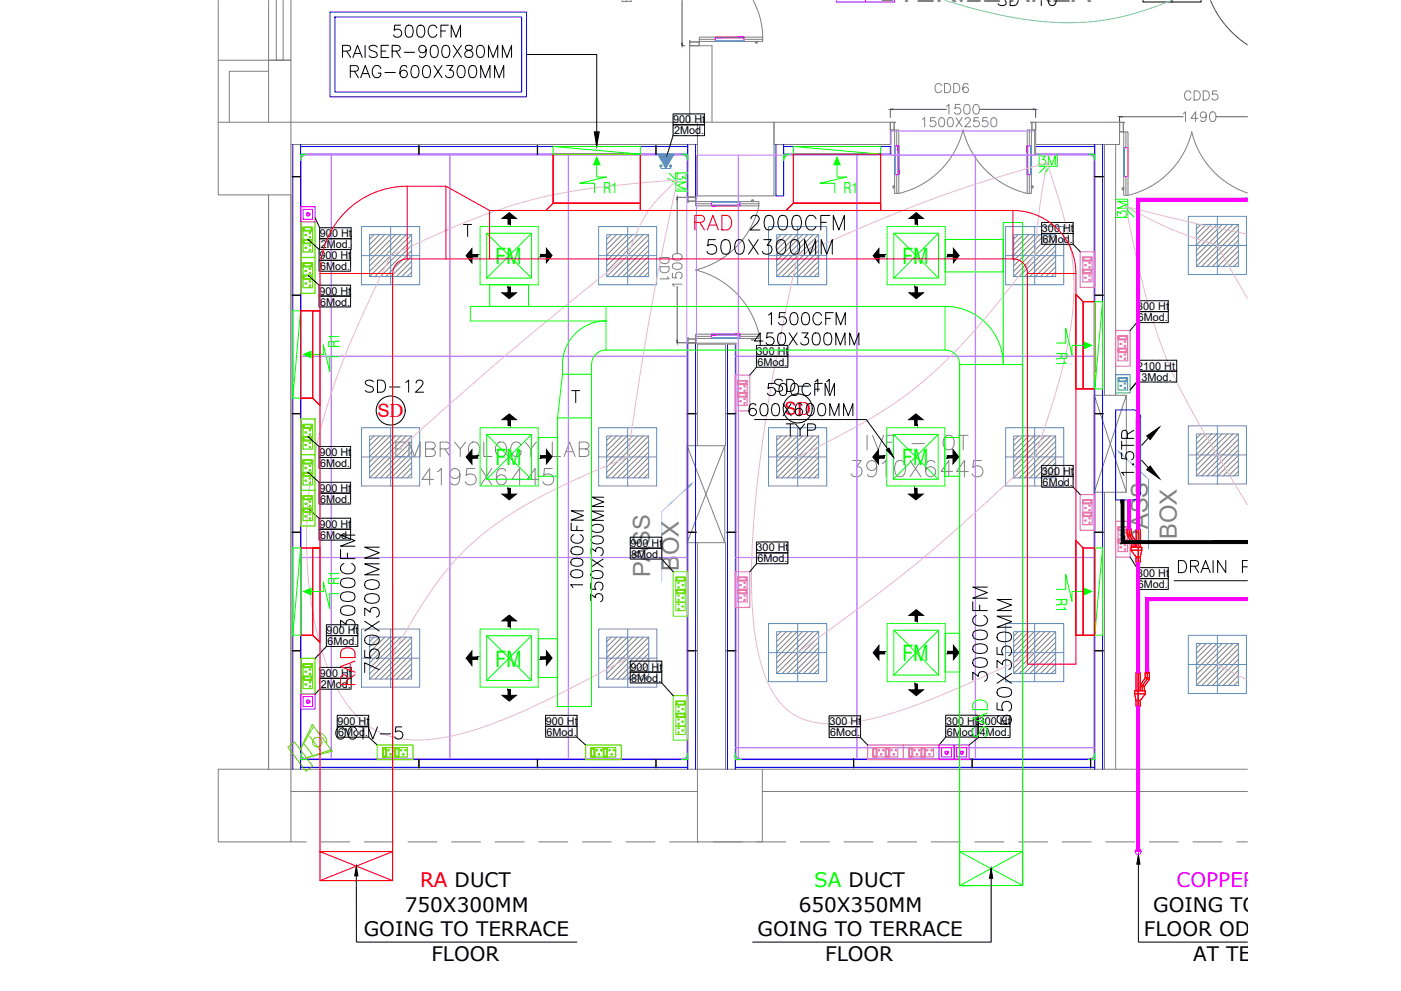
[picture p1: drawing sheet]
<svg xmlns="http://www.w3.org/2000/svg" width="594mm" height="420mm" viewBox="0 0 594 420" stroke-linecap="round" stroke-linejoin="round" font-family="sans-serif">
<defs><g id="words">
<text font-size="12.7" fill="#808080" x="372.1" y=".8">STERILE AREA</text>
<g font-size="11">
<text x="359.8" y="203.2">3910X6445</text>
<text x="177.8" y="206.7">4195X6445</text>
</g>
<g font-size="10.1">
<text x="366.5" y="191.9">IVF - OT</text>
<text x="166.5" y="194.7">EMBRYOLOGY LAB</text>
</g>
<g font-size="10" fill="#808080">
<text x="486.9" y="231.1" transform="rotate(-90 486.9 231.1)">PASS</text>
<text x="499.1" y="228.5" transform="rotate(-90 499.1 228.5)">BOX</text>
<text x="275.8" y="244.8" transform="rotate(-90 275.8 244.8)">PASS</text>
<text x="287.9" y="242.2" transform="rotate(-90 287.9 242.2)">BOX</text>
</g>
<g font-size="9.6" fill="#0f0">
<text x="210.1" y="112">FM</text>
<text x="382.7" y="112">FM</text>
<text x="210.1" y="197.3">FM</text>
<text x="382.5" y="197.3">FM</text>
<text x="382.7" y="280.3">FM</text>
<text x="210.1" y="282.7">FM</text>
</g>
<g font-size="9.3">
<text x="153.8" y="167.6">SD-12</text>
<text x="327.4" y="167.2">SD-11</text>
<text x="141.1" y="314.7">CCTV-5</text>
</g>
<text font-size="8.8" x="481.5" y="202.8" transform="rotate(-90 481.5 202.8)">1.5TR</text>
<text font-size="8.5" fill="#f00" x="178.1" y="376.1">RA DUCT</text>
<text font-size="8.5" fill="#0f0" x="345.3" y="376.1">SA DUCT</text>
<text font-size="8.5" fill="#f0f" x="498.9" y="376.1">COPPER</text>
<g font-size="8.5">
<text x="171.7" y="386.5">750X300MM</text>
<text x="338.7" y="386.5">650X350MM</text>
<text x="489" y="386.5">GOING TO TERRACE</text>
<text x="154.3" y="396.9">GOING TO TERRACE</text>
<text x="321.2" y="396.9">GOING TO TERRACE</text>
<text x="485.1" y="397">FLOOR ODU LOCATED</text>
<text x="182.9" y="407.3">FLOOR</text>
<text x="349.9" y="407.3">FLOOR</text>
<text x="506" y="407.3">AT TERRACE</text>
</g>
<g font-size="7.8" fill="#f00">
<text x="160" y="176.9">SD</text>
<text x="332.6" y="176">SD</text>
</g>
<g font-size="7.5" fill="#808080">
<text x="395.1" y="40.6">CDD6</text>
<text x="500.9" y="43.7">CDD5</text>
<text x="389.8" y="55">1500X2550</text>
<text x="284.7" y="119.6" transform="rotate(-90 284.7 119.6)">DD1</text>
</g>
<text font-size="7.5" fill="#0f0" x="439.6" y="71.3">3M</text>
<text font-size="7.5" fill="#0ff" x="291.7" y="81.5" transform="rotate(-90 291.7 81.5)">3M</text>
<text font-size="7.1" fill="#0f0" x="478.4" y="93.1" transform="rotate(-90 478.4 93.1)">3M</text>
<g font-size="6.3" fill="#0f0">
<text x="255.8" y="81.7">R1</text>
<text x="357.7" y="81.7">R1</text>
<text x="143.8" y="147.5" transform="rotate(-90 143.8 147.5)">R1</text>
<text x="447.9" y="149.2" transform="rotate(90 447.9 149.2)">R1</text>
<text x="143.8" y="248" transform="rotate(-90 143.8 248)">R1</text>
<text x="447.9" y="253.6" transform="rotate(90 447.9 253.6)">R1</text>
</g>
<text font-size="5.3" x="421.9" y="3.5">SD-10</text>
<g font-size="4.6">
<text x="285.5" y="52.3">900 Ht</text>
<text x="285.8" y="56.9">2Mod.</text>
<text x="135.7" y="100.6">900 Ht</text>
<text x="441.8" y="98.4">300 Ht</text>
<text x="136" y="105.2">2Mod.</text>
<text x="442.1" y="103">6Mod.</text>
<text x="135.4" y="109.8">900 Ht</text>
<text x="135.7" y="114.4">6Mod.</text>
<text x="135.4" y="124.9">900 Ht</text>
<text x="135.7" y="129.5">6Mod.</text>
<text x="482.2" y="131.6">300 Ht</text>
<text x="482.5" y="136.2">6Mod.</text>
<text x="320.8" y="150.5">300 Ht</text>
<text x="321.2" y="155.1">6Mod.</text>
<text x="482.2" y="156.8">2100 Ht</text>
<text x="484.1" y="161.4">3Mod.</text>
<text x="135.4" y="193.4">900 Ht</text>
<text x="135.7" y="198">6Mod.</text>
<text x="441.8" y="201.3">300 Ht</text>
<text x="135.4" y="208.5">900 Ht</text>
<text x="442.1" y="206">6Mod.</text>
<text x="135.7" y="213.1">6Mod.</text>
<text x="135.4" y="223.8">900 Ht</text>
<text x="135.7" y="228.4">6Mod.</text>
<text x="267.4" y="231.8">900 Ht</text>
<text x="320.8" y="233.8">300 Ht</text>
<text x="267.7" y="236.4">8Mod.</text>
<text x="321.2" y="238.5">6Mod.</text>
<text x="482.2" y="244.7">300 Ht</text>
<text x="482.5" y="249.3">6Mod.</text>
<text x="138.5" y="268.9">900 Ht</text>
<text x="138.8" y="273.6">6Mod.</text>
<text x="135.7" y="287">900 Ht</text>
<text x="267.4" y="284.4">900 Ht</text>
<text x="136" y="291.6">2Mod.</text>
<text x="267.7" y="289">8Mod.</text>
<text x="143.1" y="307.3">900 Ht</text>
<text x="143.4" y="312">6Mod.</text>
<text x="231.5" y="307.3">900 Ht</text>
<text x="231.8" y="312">6Mod.</text>
<text x="351.7" y="307.5">300 Ht</text>
<text x="401.2" y="307.3">300 Ht</text>
<text x="401.4" y="311.9">6Mod.</text>
<text x="415" y="307.5">300 Ht</text>
<text x="352" y="312.2">6Mod.</text>
<text x="415.5" y="312.1">4Mod.</text>
</g>
</g></defs>
<!-- layer: WALL -->
<g fill="none" stroke="#808080" stroke-width=".42">
<path d="M92.5 .2v25.3M113.9 30.2h-16.7v21.6M123.4 25.5v26.3h172.3M92.5 51.8v-26.3h21.4v26.3M292.4 51.8v-32.4h9.5v32.4M328.2 51.8h49.3v9.5h-49.3zM439.2 51.8h35.5v9.5h-35.5zM123.4 61.3h172.3M468.3 61.3v106.3M473.1 61.3v106.3M113.9 82.6v243.5M295.7 189v-43.1h11.9v43.1"/>
<path d="M468.3 208.7v117.4M473.1 208.7v117.4M295.7 230.1v96h-172.3v-243.5v243.5M307.6 230.1v96M123.4 335.6h172.3M323.3 335.6h205.7M323.3 326.1h205.7"/>
</g>
<!-- layer: WIN -->
<path d="M475.7 192.7l11.3 10.5v29.5M291.8 206.5l-11.2 10.4v29.5" fill="none" stroke="#7fbfff" stroke-width=".42"/>
<path d="M464 167.6l13.6 41.1M477.6 167.6l-13.6 41.1h13.6v-41.1h-13.6v41.1M291.3 189l16 41.1M307.3 189l-16 41.1h16v-41.1h-16v41.1" fill="none" stroke="#808080" stroke-width=".42"/>
<path d="M291.6 206.2l1.8-1.1-1.3 1.6z" fill="#7fbfff" stroke="#7fbfff" stroke-width=".42"/>
<!-- layer: Window -->
<path d="M113.9 .2v25.3h9.5v-25.3M117.2 .2v25.3h2.9v-25.3" fill="none" stroke="#808080" stroke-width=".42"/>
<!-- layer: Chajja -->
<g fill="none" stroke="#808080" stroke-width=".42">
<path d="M123.4 357h6.4M136 357h12.3M154.5 357h12.3M173 357h12.3M191.5 357h12.3M209.9 357h12.4M228.4 357h12.4M246.9 357h12.3M265.4 357h12.3M283.9 357h12.3M302.4 357h12.3M320.9 357h12.3"/>
<path d="M339.4 357h12.3M357.9 357h12.3M376.4 357h12.3M394.9 357h12.3M413.4 357h12.3M431.9 357h12.3M450.3 357h12.4M468.8 357h12.4M487.3 357h12.4M505.8 357h12.4M524.3 357h4.7"/>
</g>
<!-- layer: walls -->
<path d="M113.9 25.5h9.5" fill="none" stroke="#808080" stroke-width=".42"/>
<!-- layer: COL -->
<path d="M92.5 51.8h30.9v30.8h-30.9zM295.7 51.8h32.5v31.3h-32.5zM92.5 326.1h30.9v30.9h-30.9zM295.7 326.1h27.6v30.9h-27.6z" fill="none" stroke="#808080" stroke-width=".42"/>
<!-- layer: DIM -->
<path d="M289.2 19.4h1.2M289.2 .2v18.1M377.5 46.3v3.5M378.5 46.4h22.9M415.3 46.4h22.8M439.2 46.3v3.5M474.7 49.4v5.1M475.7 49.5h26M515.6 49.5h13.4M287.1 84.7v22.8M287.1 121.5v22.8M287.1 145.3h4.1" fill="none" stroke="#545454" stroke-width=".42"/>
<g fill="#545454" stroke="#545454" stroke-width=".42">
<path d="M377.5 46.4l1-.2v.3z"/>
<path d="M438.1 46.2l1.1 .2-1.1 .1z"/>
<path d="M474.7 49.5l1-.2v.4z"/>
<path d="M289.1 18.3h.3l-.2 1.1z"/>
<path d="M287 144.3h.3l-.2 1z"/>
<path d="M287.1 83.7l.2 1h-.3z"/>
</g>
<path d="M401.4 45.1l1-.8v4.1M407.1 44.3h-2l-.2 1.8a1.45 1.45 0 0 1 2.2-.1 1.45 1.45 0 0 1-.3 2.2 1.45 1.45 0 0 1-2.1-.6M409.2 44.5a1.29 1.29 0 0 1 2 .6 3.7 3.7 0 0 1-.4 3.1 1.41 1.41 0 0 1-2-.6 3.5 3.5 0 0 1 .4-3.1zM413.1 44.5a1.29 1.29 0 0 1 2 .6 2.05 2.05 0 0 1-1.4 3.3 2.19 2.19 0 0 1-1-3.3zM501.7 48.2l1-.8v4.1M508 50.2h-3l2-2.8v4.1M511.5 48.8a1.27 1.27 0 0 1-1.7 1.1 1.27 1.27 0 0 1-.6-2 1.27 1.27 0 0 1 2.1 .1 3.6 3.6 0 0 1-.4 3.4 1.27 1.27 0 0 1-1.8-.5M513.5 47.6a1.29 1.29 0 0 1 1.9 .6 2.05 2.05 0 0 1-1.3 3.3 2.19 2.19 0 0 1-1-3.3zM285.1 115.8v1.9l1.8 .2a1.45 1.45 0 0 1-.1-2.2 1.45 1.45 0 0 1 2.2 .3 1.45 1.45 0 0 1-.6 2.1M285.3 112.1a2.64 2.64 0 0 1 3.9 .5v.4a2.64 2.64 0 0 1-3.9 .6zM285.3 108.1a2.64 2.64 0 0 1 3.9 .6v.4a2.64 2.64 0 0 1-3.9 .6zM289.2 120.5h-4.1l.8 1" fill="none" stroke="#808080" stroke-width=".42"/>
<!-- layer: Double Leaf Door -->
<g fill="none" stroke="#f0f" stroke-width=".42">
<path d="M303.3 15.7l12.2 .3zM303.3 17.4l12.2 .2zM303.3 15.7h12.2v1.9h-12.2zM303.3 16h12.2M303.3 17.4h12.2M379.3 61.8l.2 12.2zM379.3 61.8h1.8v12.2h-1.8zM379.5 61.8v12.2M380.9 61.8l.2 12.2zM380.9 61.8v12.2M435.6 61.8l.1 12.2zM435.6 61.8h1.7v12.2h-1.7z"/>
<path d="M435.7 61.8v12.2M437.1 61.8l.2 12.2zM437.1 61.8v12.2M476.5 62.7l.2 12.1zM476.5 62.7h1.8v12.1h-1.8zM476.7 62.7v12.1M478.1 62.7l.2 12.1zM478.1 62.7v12.1M301.7 87.1l12.1 .2zM301.7 85.5l12.1 .2zM301.7 85.5h12.1v1.8h-12.1zM301.7 87.1h12.1"/>
<path d="M301.7 85.7h12.1M301.7 141.7l12.1 .2zM301.7 143.3l12.1 .2zM301.7 141.7h12.1v1.8h-12.1zM301.7 141.9h12.1M301.7 143.3h12.1"/>
</g>
<g fill="#f0f" stroke="#f0f" stroke-width=".42">
<path d="M435.6 61.8l.1 12.2zM435.6 61.8l.1 12.2z"/>
<path d="M437.1 61.8l.2 12.2zM437.1 61.8l.2 12.2z"/>
<path d="M380.9 61.8l.2 12.2zM380.9 61.8l.2 12.2z"/>
<path d="M379.3 61.8l.2 12.2zM379.3 61.8l.2 12.2z"/>
<path d="M478.3 62.7l-.2 12.1zM478.1 62.7v12.1z"/>
<path d="M476.7 62.7l-.2 12.1zM476.5 62.7v12.1z"/>
<path d="M303.3 16l12.2-.3zM303.3 15.7h12.2z"/>
<path d="M303.3 17.6l12.2-.2zM303.3 17.4h12.2z"/>
<path d="M301.7 87.3l12.1-.2zM301.7 87.1h12.1z"/>
<path d="M301.7 85.7l12.1-.2zM301.7 85.5h12.1z"/>
<path d="M301.7 141.9l12.1-.2zM301.7 141.7h12.1z"/>
<path d="M301.7 143.5l12.1-.2zM301.7 143.3h12.1z"/>
</g>
<g fill="none" stroke="#808080" stroke-width=".42">
<path d="M292.4 17.2l.3 .5h3.8v1.7h-4.1zM292.5 17.3l.1 .5h3.9v1.5h-4zM296.5 15.7h26.9v1.9h-26.9zM296.5 16.7h6.8M315.5 16.7h7.9M319.4 .2l.8 1.7a32.9 32.9 0 0 1 3.2 13.8M320.3 18.1v-.5h.9v.5M320.3 18.1h.9M320.6 18.1h.3M377.5 51.8h2.1l-.4 .2v3.1h-1.7zM377.6 51.9h2h-.5v3.1h-1.5zM379.3 55.1h1.8v26.9h-1.8z"/>
<path d="M380.2 55.1v6.7M435.6 55.1h1.7v26.9h-1.7zM436.5 55.1v6.7M437 51.8h2.2v3.3h-1.7v-3.1zM437.1 51.9h2v3.1h-1.5v-3.1zM474.7 51.8h2.1l-.4 .2v3.9h-1.7zM474.8 51.9h2h-.5v3.9h-1.5zM476.5 55.9h1.8v26.9h-1.8zM477.4 55.9v6.8M505.3 55.9a36.4 36.4 0 0 0 23.7 25.9M505.4 55.9a36.4 36.4 0 0 1-27 26.9M378.8 79.1v.3"/>
<path d="M378.8 78.8h.5v.9h-.5zM380.2 74v8M436.5 74v8M437.9 78.8h-.6v.9h.6M437.9 78.8v.1M437.9 78.9v.8M438 79.1v.3M475.9 79.7v.7M475.9 79.9v.3M476 79.7l.5-.1v.9h-.5M477.4 74.8v8M291.6 83.7h3.3v1.6h-3.1l-.2 .5z"/>
<path d="M291.7 83.7h3.2v1.6h-3.1l-.1 .4zM294.9 85.5h26.9v1.8h-26.9zM294.9 86.4h6.8M313.8 86.4h8M318.6 85v.5h.9v-.5M318.7 84.9h.7M318.7 84.9h-.1M318.9 84.9h.3M319.5 84.9h.1M321.8 87.3a36.7 36.7 0 0 1-26.9 27.2 36.5 36.5 0 0 1 26.9 27.2M381.1 82a36.7 36.7 0 0 0 27.3-26.9 36.7 36.7 0 0 0 27.2 26.9M476 80.4v.1"/>
<path d="M291.6 143.2l.2 .5h3.1v1.6h-3.3zM291.7 143.3l.1 .5h3.1v1.4h-3.2zM294.9 141.7h26.9v1.8h-26.9zM294.9 142.6h6.8M313.8 142.6h8M318.6 144l.8 .1M318.9 144.1h.3M319.5 144v-.5h-.9v.5"/>
</g>
<path d="M303.3 17.4l12.2 .2zM379.3 61.8l.2 12.2zM437.1 61.8l.2 12.2zM476.5 62.7l.2 12.1zM301.7 85.5l12.1 .2zM301.7 143.3l12.1 .2z" fill="none" stroke="#0ff" stroke-width=".42"/>
<!-- layer: 1200 Door -->
<path d="M263.7 .2v.4h3.9v-.4M265.6 .2v.4" fill="none" stroke="#808080" stroke-width=".42"/>
<!-- layer: AIR SHOWER -->
<path d="M513.3 .2a41.4 41.4 0 0 0 15.7 18.8" fill="none" stroke="#723939" stroke-width=".42"/>
<!-- layer: 80 mm Wall -->
<g fill="none" stroke="#00f" stroke-width=".42">
<path d="M124.2 61.3v264.8M127.5 62.1h164.1M127.5 61.3v264.8M127.5 65.4h164.1M291.6 61.3v22.4M294.9 61.3v22.4M329 61.3v21.8h3.3v-21.8M332.3 62.1h45.2v3.3h-45.2M439.2 62.1h25M439.2 65.4h25M464.2 61.3v264.8M467.5 61.3v264.8"/>
<path d="M291.6 145.3v180.8M294.9 145.3v180.8M308.5 145.9v180.2M311.8 145.9v180.2M127.5 325.3h164.1M127.5 322h164.1M311.8 325.3h152.4M311.8 322h152.4"/>
</g>
<path d="M439.2 62.1v3.3M291.6 83.7h3.3M291.6 145.3h3.3M308.5 145.9h3.3" fill="none" stroke="#808080" stroke-width=".42"/>
<!-- layer: Partition-80WP -->
<g fill="none" stroke="#000" stroke-width=".42">
<path d="M123.9 74.8h3.9M123.9 75h3.9M177.6 61.7v3.9M177.7 61.7v3.9M227.8 61.7v3.9M228 61.7v3.9M278.1 61.7v3.9M278.2 61.7v3.9M464 74.8h3.9M464 75h3.9M123.9 125.1h3.9M123.9 125.2h3.9"/>
<path d="M464 125.1h3.9M464 125.2h3.9M123.9 175.3h3.9M123.9 175.5h3.9M291.4 175.3h3.9M291.4 175.5h3.9M308.2 175.3h3.9M308.2 175.5h3.9M464 175.3h3.9M464 175.5h3.9M123.9 225.6h3.9M123.9 225.7h3.9"/>
<path d="M291.4 225.6h3.9M291.4 225.7h3.9M308.2 225.6h3.9M308.2 225.7h3.9M464 225.6h3.9M464 225.7h3.9M123.9 275.9h3.9M123.9 276h3.9M291.4 275.9h3.9M291.4 276h3.9M308.2 275.9h3.9M308.2 276h3.9"/>
<path d="M464 275.9h3.9M464 276h3.9M177.6 321.6v3.9M177.7 321.6v3.9M227.8 321.6v3.9M228 321.6v3.9M278.1 321.6v3.9M278.2 321.6v3.9M361.9 321.6v3.9M362 321.6v3.9M412.2 321.6v3.9M412.3 321.6v3.9"/>
<path d="M462.4 321.6v3.9M462.5 321.6v3.9"/>
</g>
<path d="M291.4 83.6h3.9M291.4 83.7h3.9M291.4 145.3h3.9M291.4 145.5h3.9" fill="none" stroke="#808080" stroke-width=".42"/>
<!-- layer: Ahlada Coving -->
<g fill="none" stroke="#0f0" stroke-width=".42">
<path d="M127.5 65.7l.3-.3h1.4l-1.6 .3-.1 1.5zM127.6 65.8l.5 .4zM127.8 65.6l.5 .4-.2 .2M127.9 65.5v.1M127.9 65.6l.5 .4M129.8 65.5l-1.4 .5M129.9 65.5l-1.6 .7-.8 1.7 .6-1.6M289.1 65.4l.1 .1M289.2 65.4l1.5 .6M289.2 65.5l1.6 .7 .8 1.7-.6-1.6M289.9 65.4h1.4l.3 .3v1.5l-.1-1.5zM290.8 66l.2 .2"/>
<path d="M291.2 65.5l-.4 .5zM291.5 65.7l-.5 .6zM332.3 65.7l.3-.3h1.5l-1.7 .3-.1 1.5zM332.4 65.8h.1M332.4 65.8l.6 .4M333.2 66l-.6-.4 .5 .4-.2 .2M334.6 65.5l-1.4 .5M334.7 65.5l-1.6 .7-.8 1.7 .6-1.6-.5-.5M461.8 65.5l1.6 .7 .8 1.7-.6-1.6M461.9 65.5l1.4 .5M462.4 65.4h1.5l.3 .3v1.5l-.1-1.5zM463.4 66l.2 .2"/>
<path d="M463.8 65.5l-.4 .5zM464.1 65.8h.1M464.1 65.8l-.5 .5M464.1 65.8l-.6 .4M127.5 320.3l.3 1.6 1.4 .1h-1.4l-.3-.3zM127.8 321.9h.1M127.9 321.9l.5-.5 1.5 .6M128.1 321.2l-.5 .5 .5-.6-.6-1.6 .8 1.7 1.6 .7M128.1 321.1l.2 .2-.5 .6M129.8 321.9l.1 .1M291 321.1l-.2 .2 .5 .6-.6-.5-1.6 .6M291 321.1l.5 .6-.5-.5"/>
<path d="M291 321.1l.6-1.6-.8 1.7-1.6 .7M291.6 320.3v1.4l-.3 .3h-1.4l1.4-.1 .2-.3zM311.8 320.3l.3 1.6 1.5 .1h-1.5l-.3-.3zM312.4 321.1l-.4 .6 .4-.5M312.4 321.1l-.6-1.6 .8 1.7 1.6 .7M312.4 321.1l.2 .2-.5 .6 .6-.5M312.7 321.4l1.6 .6M314.2 321.9v.1M461.9 321.9l-.2 .1M463.5 321.2l.6 .4M463.6 321.1l-.2 .2 .5 .6-.6-.5-1.5 .6M463.6 321.1l.5 .5"/>
<path d="M463.6 321.1l.6-1.6-.8 1.7-1.6 .7M464.1 321.6h.1M464.2 320.3v1.4l-.3 .3h-1.5l1.4-.1 .3-.3z"/>
</g>
<!-- layer: Ahlada 50mm Ceiling Panels -->
<g fill="none" stroke="#bf7fff" stroke-width=".42">
<path d="M438.7 55.5h-60.8v10.2h60.8M127.8 65.8h163.4v255.8h-163.4zM140.4 65.8v255.8M140.5 65.8v255.8M190.7 65.8v255.8M190.8 65.8v255.8M241 65.8v255.8M241.1 65.8v255.8M313.1 65.8v255.8M313.2 65.8v255.8M363.3 65.8v255.8M363.4 65.8v255.8"/>
<path d="M413.6 65.8v255.8M413.7 65.8v255.8M127.8 151h163.4M127.8 151.1h163.4M295.3 145.5v-79.7h168.5v255.8h-151.6v-176.1M312.2 151h151.6M312.2 151.1h151.6M127.8 236.3h163.4M127.8 236.4h163.4M312.2 236.3h151.6M312.2 236.4h151.6M312.2 316.9h151.6"/>
<path d="M312.2 317.1h151.6"/>
</g>
<path d="M438.7 55.5v10.2M295.3 145.5h16.9" fill="none" stroke="#808080" stroke-width=".42"/>
<!-- layer: CFT_LOOPING -->
<g fill="none" stroke="#000" stroke-width=".42">
<path d="M284.7 59.8l-.1 .3M284.9 59.3l-.2 .3M285 58.9l-.1 .3M285.1 58.5l-.1 .2M285.2 58v.3M285.4 57.4l.3 .1M285.4 52.7l.3 .2-.3 .2M285.4 57.5l-.1 .4M285.4 48.6v.3M285.4 49.1v.3M285.4 49.5v.3M285.4 50v.3"/>
<path d="M285.4 50.5v.3M285.4 50.9v.3M285.4 51.4v.3M285.4 51.9v.3M285.4 52.3v.3M285.4 53.2v.4M285.4 53.7v.3M285.4 54.1v.3M285.4 54.6v.3M285.4 55.1v.3M285.4 55.5v.3M285.4 56v.3"/>
<path d="M285.4 56.5v.3M285.4 56.9v.3M285.7 48.3l-.3 .2M285.9 57.5h.3M285.9 52.9h.3M285.9 48.3h.3M286.4 57.5h.3M286.4 52.9h.3M286.4 48.3h.3M286.8 57.5h.3M286.8 52.9h.3M286.8 48.3h.3"/>
<path d="M287.3 57.5h.3M287.3 52.9h.3M287.3 48.3h.3M287.7 57.5h.4M287.7 52.9h.4M287.7 48.3h.4M288.2 57.5h.3M288.2 52.9h.3M288.2 48.3h.3M288.7 57.5h.3M288.7 52.9h.3M288.7 48.3h.3"/>
<path d="M289.1 57.5h.3M289.1 52.9h.3M289.1 48.3h.3M289.6 57.5h.3M289.6 52.9h.3M289.6 48.3h.3M290.1 57.5h.3M290.1 52.9h.3M290.1 48.3h.3M290.5 57.5h.3M290.5 52.9h.3M290.5 48.3h.3"/>
<path d="M291 57.5h.3M291 52.9h.3M291 48.3h.3M291.5 57.5h.3M291.5 52.9h.3M291.5 48.3h.3M291.9 57.5h.3M291.9 52.9h.3M291.9 48.3h.3M292.4 57.5h.3M292.4 52.9h.3M292.4 48.3h.3"/>
<path d="M292.8 57.5h.4M292.8 52.9h.4M292.8 48.3h.4M293.3 57.5h.3M293.3 52.9h.3M293.3 48.3h.3M293.8 57.5h.3M293.8 52.9h.3M293.8 48.3h.3M294.2 57.5h.3M294.2 52.9h.3M294.2 48.3h.3"/>
<path d="M294.7 57.5h.3M294.7 52.9h.3M294.7 48.3h.3M295.1 57.5h.3M295.1 52.9h.3M295.1 48.3h.3M295.6 57.5h.3M295.6 52.9h.3M295.6 48.3h.3M296.1 57.5h.3M296.1 52.9h.3M296.1 48.3h.3"/>
<path d="M296.5 57.5h.3M296.5 52.9h.3M296.5 48.3h.3M297 57.5h.3M297 52.9h.3M297 48.3h.3M297.5 57.5h.3M297.5 52.9h.3M297.5 48.3h.3M297.9 57.5h.3M297.9 52.9h.3M297.9 48.3h.3"/>
<path d="M298.4 48.3l.3 .2M298.7 57.4l-.3 .1M298.7 52.7l-.3 .2 .3 .2M298.7 48.6v.3M298.7 49.1v.3M298.7 49.5v.3M298.7 50v.3M298.7 50.5v.3M298.7 50.9v.3M298.7 51.4v.3M298.7 51.9v.3M298.7 52.3v.3"/>
<path d="M298.7 53.2v.4M298.7 53.7v.3M298.7 54.1v.3M298.7 54.6v.3M298.7 55.1v.3M298.7 55.5v.3M298.7 56v.3M298.7 56.5v.3M298.7 56.9v.3M282.8 66l-.1 .3M282.9 65.5l-.1 .3M283.1 65.1l-.1 .3"/>
<path d="M283.2 64.6l-.1 .3M283.3 64.2v.3M283.5 63.8l-.1 .3M283.6 63.3l-.1 .3M283.8 62.9l-.1 .3M283.9 62.4l-.1 .3M284 62l-.1 .3M284.1 61.6v.2M284.3 61.1l-.1 .3M284.4 60.7v.3M284.6 60.2l-.1 .3M133.6 92.3l.1 .2"/>
<path d="M133.8 92.6l.1 .3M133.9 93l.2 .3M134.2 93.5l.1 .3M134.3 93.9l.2 .3M134.5 94.3l.2 .3M134.7 94.7l.1 .3M134.9 95.2l.1 .2M135.1 95.6l.1 .2M135.3 96l.1 .3M135.5 96.4l.1 .2M135.6 96.9v.3M135.6 97.4v.3"/>
<path d="M135.6 97.8v.3M135.6 98.3v.3M135.6 98.7v.4M135.6 99.2v.3M135.6 99.7v.2M135.9 96.6l-.3 .1M136.1 96.6h.3M136.5 96.6h.3M137 96.6h.3M137.5 96.6h.3M137.9 96.6h.3M138.4 96.6h.3"/>
<path d="M138.9 96.6h.2M139.3 96.6h.3M139.7 96.6h.4M140.2 96.6h.3M140.7 96.6h.3M141.1 96.6h.3M141.6 96.6h.3M142.1 96.6h.3M142.5 96.6h.3M143 96.6h.3M143.5 96.6h.3M143.9 96.6h.3"/>
<path d="M144.4 96.6h.3M144.8 96.6h.4M145.3 96.6h.3M145.8 96.6h.3M146.2 96.6h.4M146.7 96.6h.3M147.2 96.6h.2M147.6 96.6h.3M148.1 96.6h.3M148.5 96.6l.4 .1M148.9 96.9v.3M148.9 97.4v.3"/>
<path d="M148.9 97.8v.3M148.9 98.3v.3M148.9 98.7v.4M148.9 99.2v.3M148.9 99.7v.2M441.7 98.8l.4 .2-.4 .1M441.7 94.7v.3M441.7 95.1v.3M441.7 95.6v.3M441.7 96.1v.3M441.7 96.5v.3M441.7 96.9v.4"/>
<path d="M441.7 97.4v.3M441.7 97.9v.3M441.7 98.3v.3M441.7 99.3v.3M441.7 99.7v.3M442.1 94.3l-.4 .2M442.2 99h.3M442.2 94.3h.3M442.7 99h.3M442.7 94.3h.3M443.1 99h.3M443.1 94.3h.3"/>
<path d="M443.6 99h.3M443.6 94.3h.3M444.1 99h.3M444.1 94.3h.3M444.5 99h.3M444.5 94.3h.3M445 99h.3M445 94.3h.3M445.5 99h.3M445.5 94.3h.3M445.9 99h.3M445.9 94.3h.3"/>
<path d="M446.4 99h.3M446.4 94.3h.3M446.8 99h.4M446.8 94.3h.4M447.3 99h.3M447.3 94.3h.3M447.8 99h.3M447.8 94.3h.3M448.2 99h.3M448.2 94.3h.3M448.7 99h.3M448.7 94.3h.3"/>
<path d="M449.2 99h.3M449.2 94.3h.3M449.6 99h.3M449.6 94.3h.3M450.1 99h.3M450.1 94.3h.3M450.6 99h.2M450.6 94.3h.2M451 99h.3M451 94.3h.3M451.5 99h.3M451.5 94.3h.3"/>
<path d="M452 99h.2M452 94.3h.2M452.4 99h.3M452.4 94.3h.3M452.8 99h.4M452.8 94.3h.4M453.3 99h.3M453.3 94.3h.3M453.8 99h.3M453.8 94.3h.3M454.2 99h.3M454.2 94.3h.3"/>
<path d="M454.7 94.3l.3 .2M455 98.8l-.3 .2 .3 .1M455 94.7v.3M455 95.1v.3M455 95.6v.3M455 96.1v.3M455 96.5v.3M455 96.9v.4M455 97.4v.3M455 97.9v.3M455 98.3v.3M455 99.3v.3"/>
<path d="M455 99.7v.3M130.6 116.6l.2 .3M130.6 101.5l.2 .2M130.9 117l.2 .2M130.9 101.8l.2 .2M131.3 117.3l.2 .2M131.3 102.2l.2 .2M131.6 117.6l.2 .2M131.6 102.4l.2 .3M132 117.9l.2 .2M132 102.7l.2 .3M132.3 118.2l.2 .2"/>
<path d="M132.3 103l.2 .3M132.6 118.5l.3 .2M132.6 103.4l.3 .2M133 118.8l.2 .2M133 103.7l.2 .2M133.3 119.1l.3 .2M133.3 104l.3 .2M133.7 119.4l.2 .2M133.7 104.3l.2 .2M134 119.7l.2 .2M134 104.6l.2 .2M134.4 104.9l.2 .2"/>
<path d="M134.7 105.2l.3 .2M135 105.5l.3 .2M135.3 114.9l.4 .1M135.3 110.2l.4 .2-.4 .1M135.3 106v.4M135.3 106.5v.3M135.3 107v.3M135.3 107.4v.3M135.3 107.9v.3M135.3 108.4v.3M135.3 108.8v.3M135.3 109.3v.3"/>
<path d="M135.3 109.8v.3M135.3 110.7v.3M135.3 111.1v.4M135.3 111.6v.3M135.3 112.1v.3M135.3 112.5v.3M135.3 113v.3M135.3 113.5v.2M135.3 113.9v.3M135.3 114.4v.3M135.6 105.7l.3 .1M135.6 101l.3 .2-.3 .1"/>
<path d="M135.6 100.1v.3M135.6 100.6v.3M135.6 101.5v.3M135.6 102v.3M135.6 102.4v.3M135.6 102.9v.3M135.6 103.4v.3M135.6 103.8v.3M135.6 104.3v.3M135.6 104.7v.4M135.6 105.2v.3M135.7 105.7l-.4 .2"/>
<path d="M135.8 105.7l12.9 .2M135.8 115h.3M135.8 110.4h.3M136.1 101.2h.3M136.3 115h.3M136.3 110.4h.3M136.5 101.2h.3M136.7 115h.4M136.7 110.4h.4M137 101.2h.3M137.2 115h.3M137.2 110.4h.3"/>
<path d="M137.5 101.2h.3M137.7 115h.3M137.7 110.4h.3M137.9 101.2h.3M138.1 115h.3M138.1 110.4h.3M138.4 101.2h.3M138.6 115h.3M138.6 110.4h.3M138.9 101.2h.2M139.1 115h.3M139.1 110.4h.3"/>
<path d="M139.3 101.2h.3M139.5 115h.3M139.5 110.4h.3M139.7 101.2h.4M140 115h.3M140 110.4h.3M140.2 101.2h.3M140.5 115h.3M140.5 110.4h.3M140.7 101.2h.3M140.9 115h.3M140.9 110.4h.3"/>
<path d="M141.1 101.2h.3M141.4 115h.3M141.4 110.4h.3M141.6 101.2h.3M141.8 115h.4M141.8 110.4h.4M142.1 101.2h.3M142.3 115h.3M142.3 110.4h.3M142.5 101.2h.3M142.7 115h.4M142.7 110.4h.4"/>
<path d="M143 101.2h.3M143.2 115h.3M143.2 110.4h.3M143.5 101.2h.3M143.7 115h.3M143.7 110.4h.3M143.9 101.2h.3M144.1 115h.3M144.1 110.4h.3M144.4 101.2h.3M144.6 115h.3M144.6 110.4h.3"/>
<path d="M144.8 101.2h.4M145.1 115h.3M145.1 110.4h.3M145.3 101.2h.3M145.5 115h.3M145.5 110.4h.3M145.8 101.2h.3M146 115h.3M146 110.4h.3M146.2 101.2h.4M146.5 115h.3M146.5 110.4h.3"/>
<path d="M146.7 101.2h.3M146.9 115h.3M146.9 110.4h.3M147.2 101.2h.2M147.4 115h.3M147.4 110.4h.3M147.6 101.2h.3M147.8 115h.4M147.8 110.4h.4M148.1 101.2h.3M148.7 114.9l-.4 .1M148.7 110.2l-.4 .2 .4 .1"/>
<path d="M148.7 106v.4M148.7 106.5v.3M148.7 107v.3M148.7 107.4v.3M148.7 107.9v.3M148.7 108.4v.3M148.7 108.8v.3M148.7 109.3v.3M148.7 109.8v.3M148.7 110.7v.3M148.7 111.1v.4M148.7 111.6v.3"/>
<path d="M148.7 112.1v.3M148.7 112.5v.3M148.7 113v.3M148.7 113.5v.2M148.7 113.9v.3M148.7 114.4v.3M148.9 105.7l-.4 .1M148.9 101l-.4 .2 .4 .1M148.9 100.1v.3M148.9 100.6v.3M148.9 101.5v.3M148.9 102v.3"/>
<path d="M148.9 102.4v.3M148.9 102.9v.3M148.9 103.4v.3M148.9 103.8v.3M148.9 104.3v.3M148.9 104.7v.4M148.9 105.2v.3M441.7 103.4l.4 .2M441.7 100.2v.3M441.7 100.7v.3M441.7 101.1v.3M441.7 101.6v.3"/>
<path d="M441.7 102v.4M441.7 102.5v.3M441.7 103v.3M442.2 103.6h.3M442.7 103.6h.3M443.1 103.6h.3M443.6 103.6h.3M444.1 103.6h.3M444.5 103.6h.3M445 103.6h.3M445.5 103.6h.3M445.9 103.6h.3"/>
<path d="M446.4 103.6h.3M446.8 103.6h.4M447.3 103.6h.3M447.8 103.6h.3M448.2 103.6h.3M448.7 103.6h.3M449.2 103.6h.3M449.6 103.6h.3M450.1 103.6h.3M450.6 103.6h.2M451 103.6h.3M451.5 103.6h.3"/>
<path d="M452 103.6h.2M452.4 103.6h.3M452.8 103.6h.4M453.3 103.6h.3M453.8 103.6h.3M454.2 103.6h.3M455 103.4l-.3 .2M455 100.2v.3M455 100.7v.3M455 101.1v.3M455 101.6v.3M455 102v.4"/>
<path d="M455 102.5v.3M455 103v.3M455 103.6l.2 .2M455.3 103.9l.2 .2M455.7 104.2l.2 .2M456 104.5l.2 .3M456.3 104.9l.2 .2M456.6 105.2l.2 .2M456.9 105.5l.3 .2M457.2 105.9l.3 .2M457.6 106.2l.2 .2M457.9 106.6l.1 .1"/>
<path d="M134.4 120.1l.2 .2M134.7 120.4l.3 .2M135 120.7l.3 .2M135.3 130l.4 .1M135.3 125.3l.4 .2-.4 .2M135.3 121.2v.3M135.3 121.7v.3M135.3 122.1v.3M135.3 122.6v.3M135.3 123.1v.3M135.3 123.5v.3M135.3 124v.3"/>
<path d="M135.3 124.4v.4M135.3 124.9v.3M135.3 125.8v.4M135.3 126.3v.3M135.3 126.7v.3M135.3 127.2v.3M135.3 127.7v.3M135.3 128.1v.3M135.3 128.6v.3M135.3 129.1v.3M135.3 129.5v.3M135.7 120.9l-.4 .1"/>
<path d="M135.8 130.1h.3M135.8 125.5h.3M135.8 120.9h.3M136.3 130.1h.3M136.3 125.5h.3M136.3 120.9h.3M136.7 130.1h.4M136.7 125.5h.4M136.7 120.9h.4M137.2 130.1h.3M137.2 125.5h.3M137.2 120.9h.3"/>
<path d="M137.7 130.1h.3M137.7 125.5h.3M137.7 120.9h.3M138.1 130.1h.3M138.1 125.5h.3M138.1 120.9h.3M138.6 130.1h.3M138.6 125.5h.3M138.6 120.9h.3M139.1 130.1h.3M139.1 125.5h.3M139.1 120.9h.3"/>
<path d="M139.5 130.1h.3M139.5 125.5h.3M139.5 120.9h.3M140 130.1h.3M140 125.5h.3M140 120.9h.3M140.5 130.1h.3M140.5 125.5h.3M140.5 120.9h.3M140.9 130.1h.3M140.9 125.5h.3M140.9 120.9h.3"/>
<path d="M141.4 130.1h.3M141.4 125.5h.3M141.4 120.9h.3M141.8 130.1h.4M141.8 125.5h.4M141.8 120.9h.4M142.3 130.1h.3M142.3 125.5h.3M142.3 120.9h.3M142.7 130.1h.4M142.7 125.5h.4M142.7 120.9h.4"/>
<path d="M143.2 130.1h.3M143.2 125.5h.3M143.2 120.9h.3M143.7 130.1h.3M143.7 125.5h.3M143.7 120.9h.3M144.1 130.1h.3M144.1 125.5h.3M144.1 120.9h.3M144.6 130.1h.3M144.6 125.5h.3M144.6 120.9h.3"/>
<path d="M145.1 130.1h.3M145.1 125.5h.3M145.1 120.9h.3M145.5 130.1h.3M145.5 125.5h.3M145.5 120.9h.3M146 130.1h.3M146 125.5h.3M146 120.9h.3M146.5 130.1h.3M146.5 125.5h.3M146.5 120.9h.3"/>
<path d="M146.9 130.1h.3M146.9 125.5h.3M146.9 120.9h.3M147.4 130.1h.3M147.4 125.5h.3M147.4 120.9h.3M147.8 130.1h.4M147.8 125.5h.4M147.8 120.9h.4M148.3 120.9l.4 .1M148.7 130l-.4 .1M148.7 125.3l-.4 .2 .4 .2"/>
<path d="M148.7 121.2v.3M148.7 121.7v.3M148.7 122.1v.3M148.7 122.6v.3M148.7 123.1v.3M148.7 123.5v.3M148.7 124v.3M148.7 124.4v.4M148.7 124.9v.3M148.7 125.8v.4M148.7 126.3v.3M148.7 126.7v.3"/>
<path d="M148.7 127.2v.3M148.7 127.7v.3M148.7 128.1v.3M148.7 128.6v.3M148.7 129.1v.3M148.7 129.5v.3M479.4 139.9l-.2 .2M479.7 139.6l-.2 .2M480 139.2l-.2 .2M480.3 138.9l-.2 .2M480.6 138.5l-.2 .2M480.9 138.1l-.2 .3"/>
<path d="M481.2 137.8l-.2 .2M481.5 137.5l-.2 .2M481.8 137.1l-.2 .2M482 136.6l.4 .2M482 132l.4 .1-.4 .2M482 127.8v.3M482 128.3v.3M482 128.7v.4M482 129.2v.3M482 129.7v.3M482 130.1v.3M482 130.6v.3"/>
<path d="M482 131.1v.3M482 131.5v.3M482 132.5v.3M482 132.9v.3M482 133.4v.3M482 133.8v.4M482 134.3v.3M482 134.7v.4M482 135.2v.3M482 135.7v.3M482 136.1v.3M482 136.8l-.1 .1"/>
<path d="M482.4 127.5l-.4 .2M482.6 136.8h.3M482.6 132.1h.3M482.6 127.5h.3M483 136.8h.3M483 132.1h.3M483 127.5h.3M483.5 136.8h.3M483.5 132.1h.3M483.5 127.5h.3M484 136.8h.3M484 132.1h.3"/>
<path d="M484 127.5h.3M484.4 136.8h.3M484.4 132.1h.3M484.4 127.5h.3M484.9 136.8h.3M484.9 132.1h.3M484.9 127.5h.3M485.3 136.8h.3M485.3 132.1h.3M485.3 127.5h.3M485.8 136.8h.3M485.8 132.1h.3"/>
<path d="M485.8 127.5h.3M486.2 136.8h.4M486.2 132.1h.4M486.2 127.5h.4M486.7 136.8h.3M486.7 132.1h.3M486.7 127.5h.3M487.2 136.8h.3M487.2 132.1h.3M487.2 127.5h.3M487.6 136.8h.3M487.6 132.1h.3"/>
<path d="M487.6 127.5h.3M488.1 136.8h.3M488.1 132.1h.3M488.1 127.5h.3M488.6 136.8h.3M488.6 132.1h.3M488.6 127.5h.3M489 136.8h.3M489 132.1h.3M489 127.5h.3M489.5 136.8h.3M489.5 132.1h.3"/>
<path d="M489.5 127.5h.3M490 136.8h.3M490 132.1h.3M490 127.5h.3M490.4 136.8h.3M490.4 132.1h.3M490.4 127.5h.3M490.9 136.8h.3M490.9 132.1h.3M490.9 127.5h.3M491.3 136.8h.4M491.3 132.1h.4"/>
<path d="M491.3 127.5h.4M491.8 136.8h.3M491.8 132.1h.3M491.8 127.5h.3M492.3 136.8h.3M492.3 132.1h.3M492.3 127.5h.3M492.7 136.8h.4M492.7 132.1h.4M492.7 127.5h.4M493.2 136.8h.3M493.2 132.1h.3"/>
<path d="M493.2 127.5h.3M493.6 136.8h.3M493.6 132.1h.3M493.6 127.5h.3M494.1 136.8h.3M494.1 132.1h.3M494.1 127.5h.3M494.6 136.8h.3M494.6 132.1h.3M494.6 127.5h.3M495 127.5l.4 .2M495.4 136.6l-.4 .2"/>
<path d="M495.4 132l-.4 .1 .4 .2M495.4 127.8v.3M495.4 128.3v.3M495.4 128.7v.4M495.4 129.2v.3M495.4 129.7v.3M495.4 130.1v.3M495.4 130.6v.3M495.4 131.1v.3M495.4 131.5v.3M495.4 132.5v.3M495.4 132.9v.3"/>
<path d="M495.4 133.4v.3M495.4 133.8v.4M495.4 134.3v.3M495.4 134.7v.4M495.4 135.2v.3M495.4 135.7v.3M495.4 136.1v.3M318.1 158.8l-.2 .2M318.4 158.5l-.2 .2M318.7 158.2l-.2 .2M319 157.8l-.2 .2M319.3 157.4l-.2 .2"/>
<path d="M319.6 157.1l-.2 .2M319.9 156.7l-.2 .3M320.2 156.4l-.2 .2M320.5 156l-.2 .3M320.8 155.5l.3 .2M320.8 150.9l.3 .1-.3 .2M320.8 155.7l-.2 .2M320.8 146.7v.4M320.8 147.2v.3M320.8 147.7v.3M320.8 148.1v.4M320.8 148.6v.3"/>
<path d="M320.8 149.1v.3M320.8 149.5v.3M320.8 150v.3M320.8 150.5v.2M320.8 151.4v.3M320.8 151.8v.3M320.8 152.3v.3M320.8 152.7v.4M320.8 153.2v.3M320.8 153.7v.3M320.8 154.1v.3M320.8 154.6v.3"/>
<path d="M320.8 155.1v.3M321.1 146.4l-.3 .2M321.3 155.7h.3M321.3 151h.3M321.3 146.4h.3M321.7 155.7h.3M321.7 151h.3M321.7 146.4h.3M322.2 155.7h.3M322.2 151h.3M322.2 146.4h.3M322.7 155.7h.3"/>
<path d="M322.7 151h.3M322.7 146.4h.3M323.1 155.7h.3M323.1 151h.3M323.1 146.4h.3M323.6 155.7h.3M323.6 151h.3M323.6 146.4h.3M324 155.7h.4M324 151h.4M324 146.4h.4M324.5 155.7h.3"/>
<path d="M324.5 151h.3M324.5 146.4h.3M325 155.7h.2M325 151h.2M325 146.4h.2M325.4 155.7h.3M325.4 151h.3M325.4 146.4h.3M325.9 155.7h.3M325.9 151h.3M325.9 146.4h.3M326.3 155.7h.3"/>
<path d="M326.3 151h.3M326.3 146.4h.3M326.8 155.7h.3M326.8 151h.3M326.8 146.4h.3M327.3 155.7h.3M327.3 151h.3M327.3 146.4h.3M327.7 155.7h.3M327.7 151h.3M327.7 146.4h.3M328.2 155.7h.3"/>
<path d="M328.2 151h.3M328.2 146.4h.3M328.7 155.7h.3M328.7 151h.3M328.7 146.4h.3M329.1 155.7h.3M329.1 151h.3M329.1 146.4h.3M329.6 155.7h.3M329.6 151h.3M329.6 146.4h.3M330 155.7h.4"/>
<path d="M330 151h.4M330 146.4h.4M330.5 155.7h.3M330.5 151h.3M330.5 146.4h.3M331 155.7h.3M331 151h.3M331 146.4h.3M331.4 155.7h.3M331.4 151h.3M331.4 146.4h.3M331.9 155.7h.3"/>
<path d="M331.9 151h.3M331.9 146.4h.3M332.4 155.7h.3M332.4 151h.3M332.4 146.4h.3M332.8 155.7h.3M332.8 151h.3M332.8 146.4h.3M333.3 155.7h.3M333.3 151h.3M333.3 146.4h.3M333.8 146.4l.3 .2"/>
<path d="M334.1 155.5l-.3 .2M334.1 150.9l-.3 .1 .3 .2M334.1 146.7v.4M334.1 147.2v.3M334.1 147.7v.3M334.1 148.1v.4M334.1 148.6v.3M334.1 149.1v.3M334.1 149.5v.3M334.1 150v.3M334.1 150.5v.2M334.1 151.4v.3"/>
<path d="M334.1 151.8v.3M334.1 152.3v.3M334.1 152.7v.4M334.1 153.2v.3M334.1 153.7v.3M334.1 154.1v.3M334.1 154.6v.3M334.1 155.1v.3M482 157.2l.3 .2-.3 .1M482 153v.3M482 153.5v.3M482 154v.3"/>
<path d="M482 154.4v.3M482 154.9v.3M482 155.4v.3M482 155.8v.3M482 156.3v.3M482 156.7v.4M482 157.6v.3M482 158.1v.3M482 158.6v.3M482 159v.3M482 159.5v.3M482 160v.3"/>
<path d="M482.3 152.7l-.3 .2M482.5 157.4h.3M482.5 152.7h.3M483 157.4h.3M483 152.7h.3M483.4 157.4h.3M483.4 152.7h.3M483.9 157.4h.3M483.9 152.7h.3M484.4 157.4h.3M484.4 152.7h.3M484.8 157.4h.3"/>
<path d="M484.8 152.7h.3M485.3 157.4h.3M485.3 152.7h.3M485.7 157.4h.4M485.7 152.7h.4M486.2 157.4h.3M486.2 152.7h.3M486.7 157.4h.3M486.7 152.7h.3M487.1 157.4h.3M487.1 152.7h.3M487.6 157.4h.3"/>
<path d="M487.6 152.7h.3M488.1 157.4h.3M488.1 152.7h.3M488.5 157.4h.3M488.5 152.7h.3M489 157.4h.3M489 152.7h.3M489.5 157.4h.3M489.5 152.7h.3M489.9 157.4h.3M489.9 152.7h.3M490.4 157.4h.3"/>
<path d="M490.4 152.7h.3M490.8 157.4h.4M490.8 152.7h.4M491.3 157.4h.3M491.3 152.7h.3M491.7 157.4h.4M491.7 152.7h.4M492.2 157.4h.3M492.2 152.7h.3M492.7 157.4h.3M492.7 152.7h.3M493.1 157.4h.3"/>
<path d="M493.1 152.7h.3M493.6 157.4h.3M493.6 152.7h.3M494.1 157.4h.3M494.1 152.7h.3M494.5 157.4h.3M494.5 152.7h.3M495 157.4h.3M495 152.7h.3M495.5 157.4h.3M495.5 152.7h.3M495.9 157.4h.3"/>
<path d="M495.9 152.7h.3M496.4 157.4h.3M496.4 152.7h.3M496.8 157.4h.4M496.8 152.7h.4M497.3 157.4h.3M497.3 152.7h.3M497.8 157.4h.3M497.8 152.7h.3M498.2 157.4h.3M498.2 152.7h.3M498.7 152.7l.3 .2"/>
<path d="M499 157.2l-.3 .2 .3 .1M499 153v.3M499 153.5v.3M499 154v.3M499 154.4v.3M499 154.9v.3M499 155.4v.3M499 155.8v.3M499 156.3v.3M499 156.7v.4M499 157.6v.3M499 158.1v.3"/>
<path d="M499 158.6v.3M499 159v.3M499 159.5v.3M499 160v.3M479.4 165.1l-.2 .3M479.7 164.8l-.2 .2M480 164.4l-.2 .3M480.3 164.1l-.2 .2M480.6 163.7l-.2 .3M480.9 163.4l-.2 .2M481.2 163l-.2 .2M481.5 162.6l-.2 .3"/>
<path d="M481.8 162.3l-.2 .2M482 161.8l.3 .2M482 162l-.1 .2M482 160.4v.3M482 160.9v.3M482 161.4v.3M482.5 162h.3M483 162h.3M483.4 162h.3M483.9 162h.3M484.4 162h.3M484.8 162h.3"/>
<path d="M485.3 162h.3M485.7 162h.4M486.2 162h.3M486.7 162h.3M487.1 162h.3M487.6 162h.3M488.1 162h.3M488.5 162h.3M489 162h.3M489.5 162h.3M489.9 162h.3M490.4 162h.3"/>
<path d="M490.8 162h.4M491.3 162h.3M491.7 162h.4M492.2 162h.3M492.7 162h.3M493.1 162h.3M493.6 162h.3M494.1 162h.3M494.5 162h.3M495 162h.3M495.5 162h.3M495.9 162h.3"/>
<path d="M496.4 162h.3M496.8 162h.4M497.3 162h.3M497.8 162h.3M498.2 162h.3M499 161.8l-.3 .2M499 160.4v.3M499 160.9v.3M499 161.4v.3M130.6 185.1l.2 .2M130.9 185.4l.2 .2M131.3 185.7l.2 .2"/>
<path d="M131.6 186l.2 .2M132 186.4l.2 .1M132.3 186.6l.2 .3M132.6 186.9l.3 .3M133 187.2l.2 .3M133.3 187.6l.3 .1M133.7 187.9l.2 .2M134 188.2l.2 .2M134.4 188.5l.2 .2M134.7 188.8l.3 .2M135 189.1l.3 .2M135.3 198.4l.4 .2"/>
<path d="M135.3 193.8l.4 .2-.4 .1M135.3 189.7v.2M135.3 190.1v.3M135.3 190.5v.4M135.3 191v.3M135.3 191.5v.3M135.3 191.9v.4M135.3 192.4v.3M135.3 192.9v.3M135.3 193.3v.3M135.3 194.3v.3M135.3 194.7v.3"/>
<path d="M135.3 195.2v.3M135.3 195.7v.3M135.3 196.1v.3M135.3 196.6v.3M135.3 197v.4M135.3 197.5v.3M135.3 198v.2M135.7 189.3l-.4 .2M135.8 198.6h.3M135.8 194h.3M135.8 189.3h.3M136.3 198.6h.3"/>
<path d="M136.3 194h.3M136.3 189.3h.3M136.7 198.6h.4M136.7 194h.4M136.7 189.3h.4M137.2 198.6h.3M137.2 194h.3M137.2 189.3h.3M137.7 198.6h.3M137.7 194h.3M137.7 189.3h.3M138.1 198.6h.3"/>
<path d="M138.1 194h.3M138.1 189.3h.3M138.6 198.6h.3M138.6 194h.3M138.6 189.3h.3M139.1 198.6h.3M139.1 194h.3M139.1 189.3h.3M139.5 198.6h.3M139.5 194h.3M139.5 189.3h.3M140 198.6h.3"/>
<path d="M140 194h.3M140 189.3h.3M140.5 198.6h.3M140.5 194h.3M140.5 189.3h.3M140.9 198.6h.3M140.9 194h.3M140.9 189.3h.3M141.4 198.6h.3M141.4 194h.3M141.4 189.3h.3M141.8 198.6h.4"/>
<path d="M141.8 194h.4M141.8 189.3h.4M142.3 198.6h.3M142.3 194h.3M142.3 189.3h.3M142.7 198.6h.4M142.7 194h.4M142.7 189.3h.4M143.2 198.6h.3M143.2 194h.3M143.2 189.3h.3M143.7 198.6h.3"/>
<path d="M143.7 194h.3M143.7 189.3h.3M144.1 198.6h.3M144.1 194h.3M144.1 189.3h.3M144.6 198.6h.3M144.6 194h.3M144.6 189.3h.3M145.1 198.6h.3M145.1 194h.3M145.1 189.3h.3M145.5 198.6h.3"/>
<path d="M145.5 194h.3M145.5 189.3h.3M146 198.6h.3M146 194h.3M146 189.3h.3M146.5 198.6h.3M146.5 194h.3M146.5 189.3h.3M146.9 198.6h.3M146.9 194h.3M146.9 189.3h.3M147.4 198.6h.3"/>
<path d="M147.4 194h.3M147.4 189.3h.3M147.8 198.6h.4M147.8 194h.4M147.8 189.3h.4M148.3 189.3l.4 .2M148.7 198.4l-.4 .2M148.7 193.8l-.4 .2 .4 .1M148.7 189.7v.2M148.7 190.1v.3M148.7 190.5v.4M148.7 191v.3"/>
<path d="M148.7 191.5v.3M148.7 191.9v.4M148.7 192.4v.3M148.7 192.9v.3M148.7 193.3v.3M148.7 194.3v.3M148.7 194.7v.3M148.7 195.2v.3M148.7 195.7v.3M148.7 196.1v.3M148.7 196.6v.3M148.7 197v.4"/>
<path d="M148.7 197.5v.3M148.7 198v.2M441.7 197.6v.3M441.7 198.1v.3M441.7 198.5v.3M441.7 199v.3M441.7 199.5v.3M441.7 199.9v.3M442.1 197.3l-.4 .1M442.2 197.3h.3M442.7 197.3h.3M443.1 197.3h.3"/>
<path d="M443.6 197.3h.3M444.1 197.3h.3M444.5 197.3h.3M445 197.3h.3M445.5 197.3h.3M445.9 197.3h.3M446.4 197.3h.3M446.8 197.3h.4M447.3 197.3h.3M447.8 197.3h.3M448.2 197.3h.3M448.7 197.3h.3"/>
<path d="M449.2 197.3h.3M449.6 197.3h.3M450.1 197.3h.3M450.6 197.3h.2M451 197.3h.3M451.5 197.3h.3M452 197.3h.2M452.4 197.3h.3M452.8 197.3h.4M453.3 197.3h.3M453.8 197.3h.3M454.2 197.3h.3"/>
<path d="M454.7 197.3l.3 .1M455 197.6v.3M455 198.1v.3M455 198.5v.3M455 199v.3M455 199.5v.3M455 199.9v.3M130.6 200.2l.2 .2M130.6 215.5l.2 .2M130.9 200.5l.2 .2M130.9 215.8l.2 .2M131.3 200.9l.2 .2"/>
<path d="M131.3 216.1l.2 .2M131.6 201.2l.2 .2M131.6 216.4l.2 .2M132 201.5l.2 .2M132 216.7l.2 .3M132.3 201.8l.2 .2M132.3 217l.2 .3M132.6 202.1l.3 .2M132.6 217.3l.3 .3M133 202.4l.2 .2M133 217.6l.2 .2M133.3 202.7l.3 .2"/>
<path d="M133.3 218l.3 .2M133.7 203l.2 .2M133.7 218.3l.2 .2M134 203.3l.2 .2M134 218.6l.2 .2M134.4 203.6l.2 .2M134.4 218.9l.2 .2M134.7 203.9l.3 .2M134.7 219.2l.3 .2M135 204.3l.3 .2M135 219.5l.3 .2M135.3 213.6l.4 .1"/>
<path d="M135.3 209l.4 .1-.4 .2M135.3 204.8v.3M135.3 205.2v.4M135.3 205.7v.3M135.3 206.2v.3M135.3 206.6v.3M135.3 207.1v.3M135.3 207.6v.3M135.3 208v.3M135.3 208.5v.3M135.3 209.4v.3M135.3 209.8v.4"/>
<path d="M135.3 210.3v.4M135.3 210.8v.3M135.3 211.2v.4M135.3 211.7v.3M135.3 212.2v.3M135.3 212.6v.3M135.3 213.1v.3M135.7 204.5l-.4 .1M135.7 219.7l-.4 .2M135.8 213.7h.3M135.8 209.1h.3M135.8 204.5h.3"/>
<path d="M135.8 219.7h.3M136.3 213.7h.3M136.3 209.1h.3M136.3 204.5h.3M136.3 219.7h.3M136.7 213.7h.4M136.7 209.1h.4M136.7 204.5h.4M136.7 219.7h.4M137.2 213.7h.3M137.2 209.1h.3M137.2 204.5h.3"/>
<path d="M137.2 219.7h.3M137.7 213.7h.3M137.7 209.1h.3M137.7 204.5h.3M137.7 219.7h.3M138.1 213.7h.3M138.1 209.1h.3M138.1 204.5h.3M138.1 219.7h.3M138.6 213.7h.3M138.6 209.1h.3M138.6 204.5h.3"/>
<path d="M138.6 219.7h.3M139.1 213.7h.3M139.1 209.1h.3M139.1 204.5h.3M139.1 219.7h.3M139.5 213.7h.3M139.5 209.1h.3M139.5 204.5h.3M139.5 219.7h.3M140 213.7h.3M140 209.1h.3M140 204.5h.3"/>
<path d="M140 219.7h.3M140.5 213.7h.3M140.5 209.1h.3M140.5 204.5h.3M140.5 219.7h.3M140.9 213.7h.3M140.9 209.1h.3M140.9 204.5h.3M140.9 219.7h.3M141.4 213.7h.3M141.4 209.1h.3M141.4 204.5h.3"/>
<path d="M141.4 219.7h.3M141.8 213.7h.4M141.8 209.1h.4M141.8 204.5h.4M141.8 219.7h.4M142.3 213.7h.3M142.3 209.1h.3M142.3 204.5h.3M142.3 219.7h.3M142.7 213.7h.4M142.7 209.1h.4M142.7 204.5h.4"/>
<path d="M142.7 219.7h.4M143.2 213.7h.3M143.2 209.1h.3M143.2 204.5h.3M143.2 219.7h.3M143.7 213.7h.3M143.7 209.1h.3M143.7 204.5h.3M143.7 219.7h.3M144.1 213.7h.3M144.1 209.1h.3M144.1 204.5h.3"/>
<path d="M144.1 219.7h.3M144.6 213.7h.3M144.6 209.1h.3M144.6 204.5h.3M144.6 219.7h.3M145.1 213.7h.3M145.1 209.1h.3M145.1 204.5h.3M145.1 219.7h.3M145.5 213.7h.3M145.5 209.1h.3M145.5 204.5h.3"/>
<path d="M145.5 219.7h.3M146 213.7h.3M146 209.1h.3M146 204.5h.3M146 219.7h.3M146.5 213.7h.3M146.5 209.1h.3M146.5 204.5h.3M146.5 219.7h.3M146.9 213.7h.3M146.9 209.1h.3M146.9 204.5h.3"/>
<path d="M146.9 219.7h.3M147.4 213.7h.3M147.4 209.1h.3M147.4 204.5h.3M147.4 219.7h.3M147.8 213.7h.4M147.8 209.1h.4M147.8 204.5h.4M147.8 219.7h.4M148.3 204.5l.4 .1M148.3 219.7l.4 .2M148.7 213.6l-.4 .1"/>
<path d="M148.7 209l-.4 .1 .4 .2M148.7 204.8v.3M148.7 205.2v.4M148.7 205.7v.3M148.7 206.2v.3M148.7 206.6v.3M148.7 207.1v.3M148.7 207.6v.3M148.7 208v.3M148.7 208.5v.3M148.7 209.4v.3M148.7 209.8v.4"/>
<path d="M148.7 210.3v.4M148.7 210.8v.3M148.7 211.2v.4M148.7 211.7v.3M148.7 212.2v.3M148.7 212.6v.3M148.7 213.1v.3M441.7 206.4l.4 .1M441.7 201.8l.4 .1-.4 .2M441.7 200.4v.3M441.7 200.8v.4M441.7 201.3v.3"/>
<path d="M441.7 202.2v.4M441.7 202.7v.3M441.7 203.2v.3M441.7 203.6v.3M441.7 204.1v.3M441.7 204.6v.3M441.7 205v.3M441.7 205.5v.3M441.7 206v.2M442.2 206.5h.3M442.2 201.9h.3M442.7 206.5h.3"/>
<path d="M442.7 201.9h.3M443.1 206.5h.3M443.1 201.9h.3M443.6 206.5h.3M443.6 201.9h.3M444.1 206.5h.3M444.1 201.9h.3M444.5 206.5h.3M444.5 201.9h.3M445 206.5h.3M445 201.9h.3M445.5 206.5h.3"/>
<path d="M445.5 201.9h.3M445.9 206.5h.3M445.9 201.9h.3M446.4 206.5h.3M446.4 201.9h.3M446.8 206.5h.4M446.8 201.9h.4M447.3 206.5h.3M447.3 201.9h.3M447.8 206.5h.3M447.8 201.9h.3M448.2 206.5h.3"/>
<path d="M448.2 201.9h.3M448.7 206.5h.3M448.7 201.9h.3M449.2 206.5h.3M449.2 201.9h.3M449.6 206.5h.3M449.6 201.9h.3M450.1 206.5h.3M450.1 201.9h.3M450.6 206.5h.2M450.6 201.9h.2M451 206.5h.3"/>
<path d="M451 201.9h.3M451.5 206.5h.3M451.5 201.9h.3M452 206.5h.2M452 201.9h.2M452.4 206.5h.3M452.4 201.9h.3M452.8 206.5h.4M452.8 201.9h.4M453.3 206.5h.3M453.3 201.9h.3M453.8 206.5h.3"/>
<path d="M453.8 201.9h.3M454.2 206.5h.3M454.2 201.9h.3M455 206.4l-.3 .1M455 201.8l-.3 .1 .3 .2M455 206.5l.2 .2M455 200.4v.3M455 200.8v.4M455 201.3v.3M455 202.2v.4M455 202.7v.3M455 203.2v.3"/>
<path d="M455 203.6v.3M455 204.1v.3M455 204.6v.3M455 205v.3M455 205.5v.3M455 206v.2M455.3 206.8l.2 .3M455.7 207.2l.2 .2M456 207.5l.2 .2M456.3 207.9l.2 .2M456.6 208.2l.2 .2M456.9 208.5l.3 .2"/>
<path d="M457.2 208.8l.3 .2M457.6 209.2l.2 .2M457.9 209.5l.1 .2M135.3 228.8l.4 .2M135.3 224.2l.4 .2-.4 .1M135.3 220v.3M135.3 220.5v.3M135.3 221v.3M135.3 221.4v.3M135.3 221.9v.3M135.3 222.3v.4M135.3 222.8v.3"/>
<path d="M135.3 223.3v.3M135.3 223.7v.3M135.3 224.7v.3M135.3 225.1v.3M135.3 225.6v.3M135.3 226.1v.3M135.3 226.5v.3M135.3 227v.3M135.3 227.5v.3M135.3 227.9v.3M135.3 228.3v.4M135.8 229h.3"/>
<path d="M135.8 224.4h.3M136.3 229h.3M136.3 224.4h.3M136.7 229h.4M136.7 224.4h.4M137.2 229h.3M137.2 224.4h.3M137.7 229h.3M137.7 224.4h.3M138.1 229h.3M138.1 224.4h.3M138.6 229h.3"/>
<path d="M138.6 224.4h.3M139.1 229h.3M139.1 224.4h.3M139.5 229h.3M139.5 224.4h.3M140 229h.3M140 224.4h.3M140.5 229h.3M140.5 224.4h.3M140.9 229h.3M140.9 224.4h.3M141.4 229h.3"/>
<path d="M141.4 224.4h.3M141.8 229h.4M141.8 224.4h.4M142.3 229h.3M142.3 224.4h.3M142.7 229h.4M142.7 224.4h.4M143.2 229h.3M143.2 224.4h.3M143.7 229h.3M143.7 224.4h.3M144.1 229h.3"/>
<path d="M144.1 224.4h.3M144.6 229h.3M144.6 224.4h.3M145.1 229h.3M145.1 224.4h.3M145.5 229h.3M145.5 224.4h.3M146 229h.3M146 224.4h.3M146.5 229h.3M146.5 224.4h.3M146.9 229h.3"/>
<path d="M146.9 224.4h.3M147.4 229h.3M147.4 224.4h.3M147.8 229h.4M147.8 224.4h.4M148.7 228.8l-.4 .2M148.7 224.2l-.4 .2 .4 .1M148.7 220v.3M148.7 220.5v.3M148.7 221v.3M148.7 221.4v.3M148.7 221.9v.3"/>
<path d="M148.7 222.3v.4M148.7 222.8v.3M148.7 223.3v.3M148.7 223.7v.3M148.7 224.7v.3M148.7 225.1v.3M148.7 225.6v.3M148.7 226.1v.3M148.7 226.5v.3M148.7 227v.3M148.7 227.5v.3M148.7 227.9v.3"/>
<path d="M148.7 228.3v.4M267.3 236.9l.3 .1M267.3 232.2l.3 .2-.3 .1M267.3 228.1v.3M267.3 228.6v.3M267.3 229v.3M267.3 229.4v.4M267.3 229.9v.4M267.3 230.4v.3M267.3 230.8v.3M267.3 231.3v.3M267.3 231.8v.3"/>
<path d="M267.3 232.7v.3M267.3 233.2v.3M267.3 233.6v.3M267.3 234.1v.3M267.3 234.6v.3M267.3 235v.3M267.3 235.5v.3M267.3 235.9v.4M267.3 236.4v.3M267.6 227.8l-.3 .1M267.8 237h.3M267.8 232.4h.3"/>
<path d="M267.8 227.8h.3M268.2 237h.3M268.2 232.4h.3M268.2 227.8h.3M268.7 237h.3M268.7 232.4h.3M268.7 227.8h.3M269.2 237h.3M269.2 232.4h.3M269.2 227.8h.3M269.6 237h.3M269.6 232.4h.3"/>
<path d="M269.6 227.8h.3M270.1 237h.3M270.1 232.4h.3M270.1 227.8h.3M270.6 237h.2M270.6 232.4h.2M270.6 227.8h.2M271 237h.3M271 232.4h.3M271 227.8h.3M271.5 237h.3M271.5 232.4h.3"/>
<path d="M271.5 227.8h.3M271.9 237h.3M271.9 232.4h.3M271.9 227.8h.3M272.4 237h.3M272.4 232.4h.3M272.4 227.8h.3M272.8 237h.4M272.8 232.4h.4M272.8 227.8h.4M273.3 237h.3M273.3 232.4h.3"/>
<path d="M273.3 227.8h.3M273.8 237h.3M273.8 232.4h.3M273.8 227.8h.3M274.2 237h.3M274.2 232.4h.3M274.2 227.8h.3M274.7 237h.3M274.7 232.4h.3M274.7 227.8h.3M275.2 237h.3M275.2 232.4h.3"/>
<path d="M275.2 227.8h.3M275.6 237h.3M275.6 232.4h.3M275.6 227.8h.3M276.1 237h.3M276.1 232.4h.3M276.1 227.8h.3M276.6 237h.3M276.6 232.4h.3M276.6 227.8h.3M277 237h.3M277 232.4h.3"/>
<path d="M277 227.8h.3M277.5 237h.3M277.5 232.4h.3M277.5 227.8h.3M278 237h.3M278 232.4h.3M278 227.8h.3M278.4 237h.3M278.4 232.4h.3M278.4 227.8h.3M278.8 237h.4M278.8 232.4h.4"/>
<path d="M278.8 227.8h.4M279.3 237h.4M279.3 232.4h.4M279.3 227.8h.4M279.8 237h.3M279.8 232.4h.3M279.8 227.8h.3M280.2 227.8l.4 .1M280.6 236.9l-.4 .1M280.6 232.2l-.4 .2 .4 .1M280.6 228.1v.3M280.6 228.6v.3"/>
<path d="M280.6 229v.3M280.6 229.4v.4M280.6 229.9v.4M280.6 230.4v.3M280.6 230.8v.3M280.6 231.3v.3M280.6 231.8v.3M280.6 232.7v.3M280.6 233.2v.3M280.6 233.6v.3M280.6 234.1v.3M280.6 234.6v.3"/>
<path d="M280.6 235v.3M280.6 235.5v.3M280.6 235.9v.4M280.6 236.4v.3M280.6 237l.2 .2M280.9 237.4l.2 .2M281.2 237.7l.2 .2M281.6 238l.1 .3M281.9 238.4l.2 .2M282.2 238.7l.2 .3M282.4 239.1l.3 .2M282.8 239.4l.2 .2"/>
<path d="M283.1 239.8l.2 .2M320.2 239.7l-.2 .2M320.5 239.4l-.2 .2M320.8 238.9l.3 .1M320.8 234.3l.3 .1-.3 .2M320.8 230.1v.3M320.8 230.5v.4M320.8 231v.3M320.8 231.5v.3M320.8 231.9v.3M320.8 232.4v.3M320.8 232.9v.3"/>
<path d="M320.8 233.3v.3M320.8 233.8v.3M320.8 234.7v.3M320.8 235.2v.3M320.8 235.6v.4M320.8 236.1v.3M320.8 236.6v.3M320.8 237v.3M320.8 237.5v.3M320.8 238v.3M320.8 238.4v.3M320.8 239l-.2 .2"/>
<path d="M321.1 229.8l-.3 .2M321.3 239h.3M321.3 234.4h.3M321.3 229.8h.3M321.7 239h.3M321.7 234.4h.3M321.7 229.8h.3M322.2 239h.3M322.2 234.4h.3M322.2 229.8h.3M322.7 239h.3M322.7 234.4h.3"/>
<path d="M322.7 229.8h.3M323.1 239h.3M323.1 234.4h.3M323.1 229.8h.3M323.6 239h.3M323.6 234.4h.3M323.6 229.8h.3M324 239h.4M324 234.4h.4M324 229.8h.4M324.5 239h.3M324.5 234.4h.3"/>
<path d="M324.5 229.8h.3M325 239h.2M325 234.4h.2M325 229.8h.2M325.4 239h.3M325.4 234.4h.3M325.4 229.8h.3M325.9 239h.3M325.9 234.4h.3M325.9 229.8h.3M326.3 239h.3M326.3 234.4h.3"/>
<path d="M326.3 229.8h.3M326.8 239h.3M326.8 234.4h.3M326.8 229.8h.3M327.3 239h.3M327.3 234.4h.3M327.3 229.8h.3M327.7 239h.3M327.7 234.4h.3M327.7 229.8h.3M328.2 239h.3M328.2 234.4h.3"/>
<path d="M328.2 229.8h.3M328.7 239h.3M328.7 234.4h.3M328.7 229.8h.3M329.1 239h.3M329.1 234.4h.3M329.1 229.8h.3M329.6 239h.3M329.6 234.4h.3M329.6 229.8h.3M330 239h.4M330 234.4h.4"/>
<path d="M330 229.8h.4M330.5 239h.3M330.5 234.4h.3M330.5 229.8h.3M331 239h.3M331 234.4h.3M331 229.8h.3M331.4 239h.3M331.4 234.4h.3M331.4 229.8h.3M331.9 239h.3M331.9 234.4h.3"/>
<path d="M331.9 229.8h.3M332.4 239h.3M332.4 234.4h.3M332.4 229.8h.3M332.8 239h.3M332.8 234.4h.3M332.8 229.8h.3M333.3 239h.3M333.3 234.4h.3M333.3 229.8h.3M333.8 229.8l.3 .2M334.1 238.9l-.3 .1"/>
<path d="M334.1 234.3l-.3 .1 .3 .2M334.1 230.1v.3M334.1 230.5v.4M334.1 231v.3M334.1 231.5v.3M334.1 231.9v.3M334.1 232.4v.3M334.1 232.9v.3M334.1 233.3v.3M334.1 233.8v.3M334.1 234.7v.3M334.1 235.2v.3"/>
<path d="M334.1 235.6v.4M334.1 236.1v.3M334.1 236.6v.3M334.1 237v.3M334.1 237.5v.3M334.1 238v.3M334.1 238.4v.3M479.2 236.2l.2 .2M479.5 236.5l.1 .3M479.7 236.9l.1 .3M479.9 237.3l.2 .3M480.2 237.7l.2 .3"/>
<path d="M480.4 238.1l.2 .3M480.7 238.5l.1 .3M480.9 238.9l.2 .2M481.2 239.3l.1 .2M481.4 239.6l.2 .3M283.4 240.1l.2 .2M283.7 240.5l.2 .2M284 240.8l.2 .2M284.3 241.1l.2 .3M284.6 241.5l.3 .2M284.9 241.8l.3 .3M285.2 242.2l.3 .2"/>
<path d="M318.1 242.2l-.2 .2M318.4 241.9l-.2 .2M318.7 241.5l-.2 .2M319 241.1l-.2 .3M319.3 240.8l-.2 .2M319.6 240.4l-.2 .3M319.9 240.1l-.2 .2M481.7 240.1l.1 .2M481.9 240.5l.1 .2M482 249.8l.4 .1M482 245.2l.4 .1-.4 .1M482 241v.3"/>
<path d="M482 241.5v.3M482 241.9v.3M482 242.4v.3M482 242.8v.4M482 243.3v.3M482 243.8v.3M482 244.2v.3M482 244.7v.3M482 245.6v.3M482 246.1v.3M482 246.5v.3M482 247v.3"/>
<path d="M482 247.4v.4M482 247.9v.3M482 248.4v.3M482 248.8v.4M482 249.3v.3M482.4 240.7l-.4 .1M482.6 249.9h.3M482.6 245.3h.3M482.6 240.7h.3M483 249.9h.3M483 245.3h.3M483 240.7h.3"/>
<path d="M483.5 249.9h.3M483.5 245.3h.3M483.5 240.7h.3M484 249.9h.3M484 245.3h.3M484 240.7h.3M484.4 249.9h.3M484.4 245.3h.3M484.4 240.7h.3M484.9 249.9h.3M484.9 245.3h.3M484.9 240.7h.3"/>
<path d="M485.3 249.9h.3M485.3 245.3h.3M485.3 240.7h.3M485.8 249.9h.3M485.8 245.3h.3M485.8 240.7h.3M486.2 249.9h.4M486.2 245.3h.4M486.2 240.7h.4M486.7 249.9h.3M486.7 245.3h.3M486.7 240.7h.3"/>
<path d="M487.2 249.9h.3M487.2 245.3h.3M487.2 240.7h.3M487.6 249.9h.3M487.6 245.3h.3M487.6 240.7h.3M488.1 249.9h.3M488.1 245.3h.3M488.1 240.7h.3M488.6 249.9h.3M488.6 245.3h.3M488.6 240.7h.3"/>
<path d="M489 249.9h.3M489 245.3h.3M489 240.7h.3M489.5 249.9h.3M489.5 245.3h.3M489.5 240.7h.3M490 249.9h.3M490 245.3h.3M490 240.7h.3M490.4 249.9h.3M490.4 245.3h.3M490.4 240.7h.3"/>
<path d="M490.9 249.9h.3M490.9 245.3h.3M490.9 240.7h.3M491.3 249.9h.4M491.3 245.3h.4M491.3 240.7h.4M491.8 249.9h.3M491.8 245.3h.3M491.8 240.7h.3M492.3 249.9h.3M492.3 245.3h.3M492.3 240.7h.3"/>
<path d="M492.7 249.9h.4M492.7 245.3h.4M492.7 240.7h.4M493.2 249.9h.3M493.2 245.3h.3M493.2 240.7h.3M493.6 249.9h.3M493.6 245.3h.3M493.6 240.7h.3M494.1 249.9h.3M494.1 245.3h.3M494.1 240.7h.3"/>
<path d="M494.6 249.9h.3M494.6 245.3h.3M494.6 240.7h.3M495 240.7l.4 .1M495.4 249.8l-.4 .1M495.4 245.2l-.4 .1 .4 .1M495.4 241v.3M495.4 241.5v.3M495.4 241.9v.3M495.4 242.4v.3M495.4 242.8v.4M495.4 243.3v.3"/>
<path d="M495.4 243.8v.3M495.4 244.2v.3M495.4 244.7v.3M495.4 245.6v.3M495.4 246.1v.3M495.4 246.5v.3M495.4 247v.3M495.4 247.4v.4M495.4 247.9v.3M495.4 248.4v.3M495.4 248.8v.4M495.4 249.3v.3"/>
<path d="M133.9 278.8l-.3 .3M134.2 278.5l-.2 .2M134.5 278.2l-.2 .2M134.8 277.8l-.2 .3M135.2 277.5l-.2 .2M135.5 277.2l-.2 .2M135.8 276.9l-.2 .2M136.1 276.5l-.2 .2M136.4 276.2l-.2 .2M136.7 275.8l-.2 .3M137.1 275.5l-.2 .2M137.4 275.2l-.2 .2"/>
<path d="M137.7 274.8l-.2 .3M138 274.5l-.2 .2M138.4 274l.4 .1M138.4 269.4l.4 .1-.4 .2M138.4 274.1l-.3 .3M138.4 265.2v.3M138.4 265.6v.3M138.4 266.1v.3M138.4 266.6v.3M138.4 267v.3M138.4 267.5v.3M138.4 268v.3"/>
<path d="M138.4 268.4v.3M138.4 268.9v.3M138.4 269.8v.3M138.4 270.3v.3M138.4 270.7v.4M138.4 271.2v.3M138.4 271.7v.2M138.4 272.1v.3M138.4 272.6v.3M138.4 273.1v.2M138.4 273.5v.3M138.8 264.9l-.4 .1"/>
<path d="M138.9 274.1h.3M138.9 269.5h.3M138.9 264.9h.3M139.4 274.1h.3M139.4 269.5h.3M139.4 264.9h.3M139.8 274.1h.3M139.8 269.5h.3M139.8 264.9h.3M140.3 274.1h.3M140.3 269.5h.3M140.3 264.9h.3"/>
<path d="M140.8 274.1h.3M140.8 269.5h.3M140.8 264.9h.3M141.2 274.1h.3M141.2 269.5h.3M141.2 264.9h.3M141.7 274.1h.3M141.7 269.5h.3M141.7 264.9h.3M142.2 274.1h.3M142.2 269.5h.3M142.2 264.9h.3"/>
<path d="M142.6 274.1h.3M142.6 269.5h.3M142.6 264.9h.3M143.1 274.1h.3M143.1 269.5h.3M143.1 264.9h.3M143.5 274.1h.3M143.5 269.5h.3M143.5 264.9h.3M144 274.1h.3M144 269.5h.3M144 264.9h.3"/>
<path d="M144.4 274.1h.4M144.4 269.5h.4M144.4 264.9h.4M144.9 274.1h.3M144.9 269.5h.3M144.9 264.9h.3M145.4 274.1h.3M145.4 269.5h.3M145.4 264.9h.3M145.8 274.1h.3M145.8 269.5h.3M145.8 264.9h.3"/>
<path d="M146.3 274.1h.3M146.3 269.5h.3M146.3 264.9h.3M146.8 274.1h.3M146.8 269.5h.3M146.8 264.9h.3M147.2 274.1h.3M147.2 269.5h.3M147.2 264.9h.3M147.7 274.1h.3M147.7 269.5h.3M147.7 264.9h.3"/>
<path d="M148.2 274.1h.3M148.2 269.5h.3M148.2 264.9h.3M148.6 274.1h.3M148.6 269.5h.3M148.6 264.9h.3M149.1 274.1h.3M149.1 269.5h.3M149.1 264.9h.3M149.5 274.1h.4M149.5 269.5h.4M149.5 264.9h.4"/>
<path d="M150 274.1h.3M150 269.5h.3M150 264.9h.3M150.5 274.1h.3M150.5 269.5h.3M150.5 264.9h.3M150.9 274.1h.3M150.9 269.5h.3M150.9 264.9h.3M151.4 264.9l.3 .1M151.7 274l-.3 .1M151.7 269.4l-.3 .1 .3 .2"/>
<path d="M151.7 265.2v.3M151.7 265.6v.3M151.7 266.1v.3M151.7 266.6v.3M151.7 267v.3M151.7 267.5v.3M151.7 268v.3M151.7 268.4v.3M151.7 268.9v.3M151.7 269.8v.3M151.7 270.3v.3M151.7 270.7v.4"/>
<path d="M151.7 271.2v.3M151.7 271.7v.2M151.7 272.1v.3M151.7 272.6v.3M151.7 273.1v.2M151.7 273.5v.3M133.7 294.1l-.1 .2M134.4 293.5l-.5 .5M134.7 293.1l-.2 .3M135 292.8l-.2 .2M135.3 292.4l-.2 .3M135.6 292.1l.3 .1"/>
<path d="M135.6 287.4l.3 .2-.3 .1M135.6 283.3v.3M135.6 283.7v.3M135.6 284.2v.3M135.6 284.6v.3M135.6 285.1v.3M135.6 285.6v.3M135.6 286v.3M135.6 286.5v.3M135.6 287v.3M135.6 287.9v.3M135.6 288.3v.4"/>
<path d="M135.6 288.8v.3M135.6 289.3v.3M135.6 289.7v.3M135.6 290.2v.3M135.6 290.7v.3M135.6 291.1v.3M135.6 291.6v.3M135.6 292.2l-.2 .2M135.9 283l-.3 .1M136.1 292.2h.3M136.1 287.6h.3M136.1 283h.3"/>
<path d="M136.5 292.2h.3M136.5 287.6h.3M136.5 283h.3M137 292.2h.3M137 287.6h.3M137 283h.3M137.5 292.2h.3M137.5 287.6h.3M137.5 283h.3M137.9 292.2h.3M137.9 287.6h.3M137.9 283h.3"/>
<path d="M138.4 292.2h.3M138.4 287.6h.3M138.4 283h.3M138.9 292.2h.2M138.9 287.6h.2M138.9 283h.2M139.3 292.2h.3M139.3 287.6h.3M139.3 283h.3M139.7 292.2h.4M139.7 287.6h.4M139.7 283h.4"/>
<path d="M140.2 292.2h.3M140.2 287.6h.3M140.2 283h.3M140.7 292.2h.3M140.7 287.6h.3M140.7 283h.3M141.1 292.2h.3M141.1 287.6h.3M141.1 283h.3M141.6 292.2h.3M141.6 287.6h.3M141.6 283h.3"/>
<path d="M142.1 292.2h.3M142.1 287.6h.3M142.1 283h.3M142.5 292.2h.3M142.5 287.6h.3M142.5 283h.3M143 292.2h.3M143 287.6h.3M143 283h.3M143.5 292.2h.3M143.5 287.6h.3M143.5 283h.3"/>
<path d="M143.9 292.2h.3M143.9 287.6h.3M143.9 283h.3M144.4 292.2h.3M144.4 287.6h.3M144.4 283h.3M144.8 292.2h.4M144.8 287.6h.4M144.8 283h.4M145.3 292.2h.3M145.3 287.6h.3M145.3 283h.3"/>
<path d="M145.8 292.2h.3M145.8 287.6h.3M145.8 283h.3M146.2 292.2h.4M146.2 287.6h.4M146.2 283h.4M146.7 292.2h.3M146.7 287.6h.3M146.7 283h.3M147.2 292.2h.2M147.2 287.6h.2M147.2 283h.2"/>
<path d="M147.6 292.2h.3M147.6 287.6h.3M147.6 283h.3M148.1 292.2h.3M148.1 287.6h.3M148.1 283h.3M148.5 283l.4 .1M148.9 292.1l-.4 .1M148.9 287.4l-.4 .2 .4 .1M148.9 283.3v.3M148.9 283.7v.3M148.9 284.2v.3"/>
<path d="M148.9 284.6v.3M148.9 285.1v.3M148.9 285.6v.3M148.9 286v.3M148.9 286.5v.3M148.9 287v.3M148.9 287.9v.3M148.9 288.3v.4M148.9 288.8v.3M148.9 289.3v.3M148.9 289.7v.3M148.9 290.2v.3"/>
<path d="M148.9 290.7v.3M148.9 291.1v.3M148.9 291.6v.3M267.3 289.4l.3 .2M267.3 284.8l.3 .1-.3 .2M267.3 280.6v.3M267.3 281.1v.3M267.3 281.5v.4M267.3 282v.3M267.3 282.4v.4M267.3 282.9v.4M267.3 283.4v.3"/>
<path d="M267.3 283.8v.3M267.3 284.3v.3M267.3 285.2v.3M267.3 285.7v.3M267.3 286.2v.3M267.3 286.6v.3M267.3 287.1v.3M267.3 287.5v.4M267.3 288v.3M267.3 288.5v.3M267.3 288.9v.3M267.6 280.3l-.3 .2"/>
<path d="M267.8 289.6h.3M267.8 284.9h.3M267.8 280.3h.3M268.2 289.6h.3M268.2 284.9h.3M268.2 280.3h.3M268.7 289.6h.3M268.7 284.9h.3M268.7 280.3h.3M269.2 289.6h.3M269.2 284.9h.3M269.2 280.3h.3"/>
<path d="M269.6 289.6h.3M269.6 284.9h.3M269.6 280.3h.3M270.1 289.6h.3M270.1 284.9h.3M270.1 280.3h.3M270.6 289.6h.2M270.6 284.9h.2M270.6 280.3h.2M271 289.6h.3M271 284.9h.3M271 280.3h.3"/>
<path d="M271.5 289.6h.3M271.5 284.9h.3M271.5 280.3h.3M271.9 289.6h.3M271.9 284.9h.3M271.9 280.3h.3M272.4 289.6h.3M272.4 284.9h.3M272.4 280.3h.3M272.8 289.6h.4M272.8 284.9h.4M272.8 280.3h.4"/>
<path d="M273.3 289.6h.3M273.3 284.9h.3M273.3 280.3h.3M273.8 289.6h.3M273.8 284.9h.3M273.8 280.3h.3M274.2 289.6h.3M274.2 284.9h.3M274.2 280.3h.3M274.7 289.6h.3M274.7 284.9h.3M274.7 280.3h.3"/>
<path d="M275.2 289.6h.3M275.2 284.9h.3M275.2 280.3h.3M275.6 289.6h.3M275.6 284.9h.3M275.6 280.3h.3M276.1 289.6h.3M276.1 284.9h.3M276.1 280.3h.3M276.6 289.6h.3M276.6 284.9h.3M276.6 280.3h.3"/>
<path d="M277 289.6h.3M277 284.9h.3M277 280.3h.3M277.5 289.6h.3M277.5 284.9h.3M277.5 280.3h.3M278 289.6h.3M278 284.9h.3M278 280.3h.3M278.4 289.6h.3M278.4 284.9h.3M278.4 280.3h.3"/>
<path d="M278.8 289.6h.4M278.8 284.9h.4M278.8 280.3h.4M279.3 289.6h.4M279.3 284.9h.4M279.3 280.3h.4M279.8 289.6h.3M279.8 284.9h.3M279.8 280.3h.3M280.2 280.3l.4 .2M280.6 289.4l-.4 .2M280.6 284.8l-.4 .1 .4 .2"/>
<path d="M280.6 289.6l.2 .2M280.6 280.6v.3M280.6 281.1v.3M280.6 281.5v.4M280.6 282v.3M280.6 282.4v.4M280.6 282.9v.4M280.6 283.4v.3M280.6 283.8v.3M280.6 284.3v.3M280.6 285.2v.3M280.6 285.7v.3"/>
<path d="M280.6 286.2v.3M280.6 286.6v.3M280.6 287.1v.3M280.6 287.5v.4M280.6 288v.3M280.6 288.5v.3M280.6 288.9v.3M280.9 289.9l.2 .2M281.2 290.2l.2 .2M281.6 290.6l.1 .2M281.9 290.9l.2 .3M282.2 291.3l.2 .2"/>
<path d="M282.4 291.6l.3 .2M282.8 292l.2 .2M283.1 292.3l.2 .2M283.4 292.7l.2 .2M283.7 293l.2 .2M284 293.3l.2 .3M284.3 293.7l.2 .2M284.6 294l.3 .3M284.9 294.3l.3 .3M285.2 294.7l.3 .2M143 303.6v.3M143.3 303.3l-.3 .1"/>
<path d="M143.5 303.3h.3M144 303.3h.3M144.4 303.3h.3M144.9 303.3h.3M145.3 303.3h.4M145.8 303.3h.3M146.3 303.3h.3M146.7 303.3h.3M147.2 303.3h.3M147.7 303.3h.3M148.1 303.3h.3M148.6 303.3h.3"/>
<path d="M149.1 303.3h.3M149.5 303.3h.3M150 303.3h.3M150.5 303.3h.2M150.9 303.3h.3M151.3 303.3h.4M151.8 303.3h.3M152.3 303.3h.3M152.7 303.3h.3M153.2 303.3h.3M153.7 303.3h.3M154.1 303.3h.3"/>
<path d="M154.6 303.3h.3M155.1 303.3h.3M155.5 303.3h.3M156 303.3l.3 .1M156.3 303.6v.3M231.4 312.4l.3 .1M231.4 307.8l.3 .1-.3 .2M231.4 303.6v.3M231.4 304.1v.3M231.4 304.5v.3M231.4 305v.3M231.4 305.4v.4"/>
<path d="M231.4 305.9v.3M231.4 306.4v.3M231.4 306.8v.3M231.4 307.3v.3M231.4 308.2v.3M231.4 308.7v.3M231.4 309.2v.3M231.4 309.6v.3M231.4 310.1v.3M231.4 310.6v.3M231.4 311v.3M231.4 311.4v.4"/>
<path d="M231.4 311.9v.4M231.7 303.3l-.3 .1M231.9 312.5h.3M231.9 307.9h.3M231.9 303.3h.3M232.3 312.5h.3M232.3 307.9h.3M232.3 303.3h.3M232.8 312.5h.3M232.8 307.9h.3M232.8 303.3h.3M233.3 312.5h.3"/>
<path d="M233.3 307.9h.3M233.3 303.3h.3M233.7 312.5h.3M233.7 307.9h.3M233.7 303.3h.3M234.1 312.5h.4M234.1 307.9h.4M234.1 303.3h.4M234.6 312.5h.3M234.6 307.9h.3M234.6 303.3h.3M235.1 312.5h.3"/>
<path d="M235.1 307.9h.3M235.1 303.3h.3M235.5 312.5h.3M235.5 307.9h.3M235.5 303.3h.3M236 312.5h.3M236 307.9h.3M236 303.3h.3M236.5 312.5h.3M236.5 307.9h.3M236.5 303.3h.3M236.9 312.5h.3"/>
<path d="M236.9 307.9h.3M236.9 303.3h.3M237.4 312.5h.3M237.4 307.9h.3M237.4 303.3h.3M237.9 312.5h.3M237.9 307.9h.3M237.9 303.3h.3M238.3 312.5h.3M238.3 307.9h.3M238.3 303.3h.3M238.8 312.5h.3"/>
<path d="M238.8 307.9h.3M238.8 303.3h.3M239.3 312.5h.3M239.3 307.9h.3M239.3 303.3h.3M239.7 312.5h.3M239.7 307.9h.3M239.7 303.3h.3M240.2 312.5h.3M240.2 307.9h.3M240.2 303.3h.3M240.6 312.5h.4"/>
<path d="M240.6 307.9h.4M240.6 303.3h.4M241.1 312.5h.3M241.1 307.9h.3M241.1 303.3h.3M241.6 312.5h.3M241.6 307.9h.3M241.6 303.3h.3M242 312.5h.3M242 307.9h.3M242 303.3h.3M242.5 312.5h.3"/>
<path d="M242.5 307.9h.3M242.5 303.3h.3M243 312.5h.2M243 307.9h.2M243 303.3h.2M243.4 312.5h.3M243.4 307.9h.3M243.4 303.3h.3M243.9 312.5h.3M243.9 307.9h.3M243.9 303.3h.3M244.3 303.3l.4 .1"/>
<path d="M244.7 312.4l-.4 .1M244.7 307.8l-.4 .1 .4 .2M244.7 312.5l.2 .3M244.7 303.6v.3M244.7 304.1v.3M244.7 304.5v.3M244.7 305v.3M244.7 305.4v.4M244.7 305.9v.3M244.7 306.4v.3M244.7 306.8v.3M244.7 307.3v.3"/>
<path d="M244.7 308.2v.3M244.7 308.7v.3M244.7 309.2v.3M244.7 309.6v.3M244.7 310.1v.3M244.7 310.6v.3M244.7 311v.3M244.7 311.4v.4M244.7 311.9v.4M245 312.8l.2 .3M245.4 313.1l.2 .3M245.7 313.5l.2 .2"/>
<path d="M246 313.8l.3 .2M246.4 314.1l.2 .2M246.7 314.4l.3 .2M247.1 314.7l.2 .2M247.4 315l.2 .3M247.7 315.3l.3 .3M248.1 315.7l.2 .1M351.6 312.6l.3 .1M351.6 308l.3 .1-.3 .2M351.6 303.8v.3M351.6 304.2v.4M351.6 304.7v.3"/>
<path d="M351.6 305.2v.3M351.6 305.6v.3M351.6 306.1v.3M351.6 306.6v.3M351.6 307v.3M351.6 307.5v.3M351.6 308.4v.3M351.6 308.9v.3M351.6 309.3v.4M351.6 309.8v.3M351.6 310.3v.3M351.6 310.7v.3"/>
<path d="M351.6 311.2v.3M351.6 311.7v.3M351.6 312.1v.3M351.9 303.5l-.3 .2M352.1 312.7h.3M352.1 308.1h.3M352.1 303.5h.3M352.6 312.7h.2M352.6 308.1h.2M352.6 303.5h.2M353 312.7h.3M353 308.1h.3"/>
<path d="M353 303.5h.3M353.5 312.7h.3M353.5 308.1h.3M353.5 303.5h.3M353.9 312.7h.3M353.9 308.1h.3M353.9 303.5h.3M354.4 312.7h.3M354.4 308.1h.3M354.4 303.5h.3M354.8 312.7h.4M354.8 308.1h.4"/>
<path d="M354.8 303.5h.4M355.3 312.7h.3M355.3 308.1h.3M355.3 303.5h.3M355.8 312.7h.3M355.8 308.1h.3M355.8 303.5h.3M356.2 312.7h.3M356.2 308.1h.3M356.2 303.5h.3M356.7 312.7h.3M356.7 308.1h.3"/>
<path d="M356.7 303.5h.3M357.2 312.7h.3M357.2 308.1h.3M357.2 303.5h.3M357.6 312.7h.3M357.6 308.1h.3M357.6 303.5h.3M358.1 312.7h.3M358.1 308.1h.3M358.1 303.5h.3M358.6 312.7h.3M358.6 308.1h.3"/>
<path d="M358.6 303.5h.3M359 312.7h.3M359 308.1h.3M359 303.5h.3M359.5 312.7h.3M359.5 308.1h.3M359.5 303.5h.3M360 312.7h.3M360 308.1h.3M360 303.5h.3M360.4 312.7h.3M360.4 308.1h.3"/>
<path d="M360.4 303.5h.3M360.8 312.7h.4M360.8 308.1h.4M360.8 303.5h.4M361.3 312.7h.4M361.3 308.1h.4M361.3 303.5h.4M361.8 312.7h.3M361.8 308.1h.3M361.8 303.5h.3M362.2 312.7h.3M362.2 308.1h.3"/>
<path d="M362.2 303.5h.3M362.7 312.7h.3M362.7 308.1h.3M362.7 303.5h.3M363.2 312.7h.3M363.2 308.1h.3M363.2 303.5h.3M363.6 312.7h.3M363.6 308.1h.3M363.6 303.5h.3M364.1 312.7h.3M364.1 308.1h.3"/>
<path d="M364.1 303.5h.3M364.6 303.5l.3 .2M364.9 312.6l-.3 .1M364.9 308l-.3 .1 .3 .2M364.9 312.7l.2 .2M364.9 303.8v.3M364.9 304.2v.4M364.9 304.7v.3M364.9 305.2v.3M364.9 305.6v.3M364.9 306.1v.3M364.9 306.6v.3"/>
<path d="M364.9 307v.3M364.9 307.5v.3M364.9 308.4v.3M364.9 308.9v.3M364.9 309.3v.4M364.9 309.8v.3M364.9 310.3v.3M364.9 310.7v.3M364.9 311.2v.3M364.9 311.7v.3M364.9 312.1v.3M365.2 313l.2 .2"/>
<path d="M365.5 313.4l.2 .2M365.8 313.7l.3 .2M366.1 314l.3 .2M366.5 314.4l.2 .2M366.8 314.7l.2 .2M367.1 315l.2 .3M367.5 315.3l.2 .3M367.7 315.7l.2 .1M398.4 315.6l-.2 .2M398.7 315.3l-.2 .3M399 315l-.2 .2M399.3 314.6l-.2 .2"/>
<path d="M399.6 314.2l-.2 .3M399.9 313.9l-.2 .2M400.2 313.5l-.2 .3M400.5 313.2l-.2 .2M400.8 312.8l-.2 .3M401 312.3l.4 .2M401 307.7l.4 .2-.4 .1M401 312.5l-.1 .2M401 303.6v.3M401 304v.3M401 304.5v.3M401 304.9v.4"/>
<path d="M401 305.4v.3M401 305.9v.3M401 306.3v.3M401 306.8v.3M401 307.3v.3M401 308.2v.3M401 308.7v.2M401 309.1v.3M401 309.6v.3M401 310v.3M401 310.5v.3M401 310.9v.4"/>
<path d="M401 311.4v.3M401 311.9v.3M401.4 303.2l-.4 .2M401.5 312.5h.3M401.5 307.9h.3M401.5 303.2h.3M402 312.5h.3M402 307.9h.3M402 303.2h.3M402.5 312.5h.3M402.5 307.9h.3M402.5 303.2h.3"/>
<path d="M402.9 312.5h.3M402.9 307.9h.3M402.9 303.2h.3M403.4 312.5h.3M403.4 307.9h.3M403.4 303.2h.3M403.9 312.5h.3M403.9 307.9h.3M403.9 303.2h.3M404.3 312.5h.3M404.3 307.9h.3M404.3 303.2h.3"/>
<path d="M404.8 312.5h.3M404.8 307.9h.3M404.8 303.2h.3M405.2 312.5h.4M405.2 307.9h.4M405.2 303.2h.4M405.7 312.5h.3M405.7 307.9h.3M405.7 303.2h.3M406.1 312.5h.4M406.1 307.9h.4M406.1 303.2h.4"/>
<path d="M406.6 312.5h.4M406.6 307.9h.4M406.6 303.2h.4M407.1 312.5h.3M407.1 307.9h.3M407.1 303.2h.3M407.5 312.5h.3M407.5 307.9h.3M407.5 303.2h.3M408 312.5h.3M408 307.9h.3M408 303.2h.3"/>
<path d="M408.5 312.5h.3M408.5 307.9h.3M408.5 303.2h.3M408.9 312.5h.3M408.9 307.9h.3M408.9 303.2h.3M409.4 312.5h.3M409.4 307.9h.3M409.4 303.2h.3M409.9 312.5h.3M409.9 307.9h.3M409.9 303.2h.3"/>
<path d="M410.3 312.5h.3M410.3 307.9h.3M410.3 303.2h.3M410.8 312.5h.3M410.8 307.9h.3M410.8 303.2h.3M411.2 312.5h.4M411.2 307.9h.4M411.2 303.2h.4M411.2 315.6l-.3 .2M411.6 315.3l-.2 .2M411.7 312.5h.3"/>
<path d="M411.7 307.9h.3M411.7 303.2h.3M411.9 315l-.2 .3M412.2 312.5h.3M412.2 307.9h.3M412.2 303.2h.3M412.3 314.7l-.2 .3M412.6 312.5h.3M412.6 307.9h.3M412.6 303.2h.3M412.7 314.5l-.2 .2M413 314.2l-.2 .2"/>
<path d="M413.1 312.5h.3M413.1 307.9h.3M413.1 303.2h.3M413.4 313.9l-.2 .2M413.6 312.5h.3M413.6 307.9h.3M413.6 303.2h.3M413.8 313.6l-.3 .2M414 303.2l.4 .2M414.1 313.3l-.2 .2M414.4 312.3l-.4 .2M414.4 307.7l-.4 .2 .4 .1"/>
<path d="M414.4 303.6v.3M414.4 304v.3M414.4 304.5v.3M414.4 304.9v.4M414.4 305.4v.3M414.4 305.9v.3M414.4 306.3v.3M414.4 306.8v.3M414.4 307.3v.3M414.4 308.2v.3M414.4 308.7v.2M414.4 309.1v.3"/>
<path d="M414.4 309.6v.3M414.4 310v.3M414.4 310.5v.3M414.4 310.9v.4M414.4 311.4v.3M414.4 311.9v.3M414.5 313.1l-.2 .1M414.9 312.5l.4 .2M414.9 307.9l.4 .2-.4 .1M414.9 312.7l-.3 .2M414.9 303.7v.4M414.9 304.2v.3"/>
<path d="M414.9 304.7v.3M414.9 305.1v.4M414.9 305.6v.3M414.9 306.1v.3M414.9 306.5v.3M414.9 307v.3M414.9 307.5v.3M414.9 308.4v.3M414.9 308.9v.3M414.9 309.3v.3M414.9 309.8v.3M414.9 310.2v.4"/>
<path d="M414.9 310.7v.3M414.9 311.2v.2M414.9 311.6v.3M414.9 312.1v.3M415.3 303.4l-.4 .2M415.4 312.7h.4M415.4 308.1h.4M415.4 303.4h.4M415.9 312.7h.3M415.9 308.1h.3M415.9 303.4h.3M416.3 312.7h.3"/>
<path d="M416.3 308.1h.3M416.3 303.4h.3M416.8 312.7h.3M416.8 308.1h.3M416.8 303.4h.3M417.3 312.7h.3M417.3 308.1h.3M417.3 303.4h.3M417.7 312.7h.3M417.7 308.1h.3M417.7 303.4h.3M418.2 312.7h.3"/>
<path d="M418.2 308.1h.3M418.2 303.4h.3M418.7 312.7h.3M418.7 308.1h.3M418.7 303.4h.3M419.1 312.7h.3M419.1 308.1h.3M419.1 303.4h.3M419.6 312.7h.3M419.6 308.1h.3M419.6 303.4h.3M420 312.7h.4"/>
<path d="M420 308.1h.4M420 303.4h.4M420.5 312.7h.3M420.5 308.1h.3M420.5 303.4h.3M421 312.7h.3M421 308.1h.3M421 303.4h.3M421.4 312.7h.3M421.4 308.1h.3M421.4 303.4h.3M421.9 312.7h.3"/>
<path d="M421.9 308.1h.3M421.9 303.4h.3M422.4 312.7h.3M422.4 308.1h.3M422.4 303.4h.3M422.8 312.7h.3M422.8 308.1h.3M422.8 303.4h.3M423.3 312.7h.3M423.3 308.1h.3M423.3 303.4h.3M423.8 312.7h.3"/>
<path d="M423.8 308.1h.3M423.8 303.4h.3M424.2 312.7h.3M424.2 308.1h.3M424.2 303.4h.3M424.7 312.7h.3M424.7 308.1h.3M424.7 303.4h.3M425.2 312.7h.2M425.2 308.1h.2M425.2 303.4h.2M425.6 312.7h.3"/>
<path d="M425.6 308.1h.3M425.6 303.4h.3M426 312.7h.4M426 308.1h.4M426 303.4h.4M426.5 312.7h.3M426.5 308.1h.3M426.5 303.4h.3M427 312.7h.3M427 308.1h.3M427 303.4h.3M427.4 312.7h.3"/>
<path d="M427.4 308.1h.3M427.4 303.4h.3M427.9 303.4l.4 .2M428.3 312.5l-.4 .2M428.3 307.9l-.4 .2 .4 .1M428.3 303.7v.4M428.3 304.2v.3M428.3 304.7v.3M428.3 305.1v.4M428.3 305.6v.3M428.3 306.1v.3M428.3 306.5v.3"/>
<path d="M428.3 307v.3M428.3 307.5v.3M428.3 308.4v.3M428.3 308.9v.3M428.3 309.3v.3M428.3 309.8v.3M428.3 310.2v.4M428.3 310.7v.3M428.3 311.2v.2M428.3 311.6v.3M428.3 312.1v.3"/>
</g>
<!-- layer: ELE-42W EMERGENCY DOWN LIGHT -->
<g fill="none" stroke="#608ec6" stroke-width=".42">
<path d="M153.3 96.1h24.7v24.6h-24.7zM156.7 99.5h17.8v17.8h-17.8zM165.7 96.1v24.6M253.8 96.1h24.7v24.6h-24.7zM257.3 99.5h17.7v17.8h-17.7zM266.1 96.1v24.6M325.9 96.1h24.7v24.6h-24.7zM329.4 99.5h17.7v17.8h-17.7zM338.2 96.1v24.6M426.4 96.1h24.7v24.6h-24.7zM429.9 99.5h17.7v17.8h-17.7zM438.7 96.1v24.6"/>
<path d="M503.9 91.7h24.6v24.7h-24.6zM507.3 95.2h17.8v17.7h-17.8zM516.2 91.7v24.7M153.3 108.4h24.7M253.8 108.4h24.7M325.9 108.4h24.7M426.4 108.4h24.7M503.9 104.1h24.6M153.3 181.4h24.7v24.6h-24.7zM153.3 193.7h24.7M156.7 184.8h17.8v17.8h-17.8zM165.7 181.4v24.6"/>
<path d="M253.8 181.4h24.7v24.6h-24.7zM253.8 193.7h24.7M257.3 184.8h17.7v17.8h-17.7zM266.1 181.4v24.6M325.9 181.4h24.7v24.6h-24.7zM325.9 193.7h24.7M329.4 184.8h17.7v17.8h-17.7zM338.2 181.4v24.6M426.4 181.4h24.7v24.6h-24.7zM426.4 193.7h24.7M429.9 184.8h17.7v17.8h-17.7zM438.7 181.4v24.6"/>
<path d="M503.9 180.6h24.6v24.6h-24.6zM503.9 192.9h24.6M507.3 184h17.8v17.8h-17.8zM516.2 180.6v24.6M153.3 266.7h24.7v24.6h-24.7zM153.3 279h24.7M156.7 270.1h17.8v17.8h-17.8zM165.7 266.7v24.6M253.9 266.7h24.7v24.6h-24.7zM253.9 279h24.7M257.3 270.1h17.8v17.8h-17.8zM266.2 266.7v24.6"/>
<path d="M325.9 264.4h24.7v24.6h-24.7zM325.9 276.7h24.7M329.4 267.8h17.7v17.8h-17.7zM338.2 264.4v24.6M426.4 264.4h24.7v24.6h-24.7zM426.4 276.7h24.7M429.9 267.8h17.7v17.8h-17.7zM438.7 264.4v24.6M503.9 269.4h24.6v24.6h-24.6zM507.3 272.8h17.8v17.8h-17.8zM516.2 269.4v24.6M503.9 281.7h24.6"/>
</g>
<g fill="none" stroke="#808080" stroke-width=".42">
<path d="M158.6 99.5l-1.9 1.9M160.9 99.5l-4.2 4.2M163.2 99.5l-6.5 6.4M165.4 99.5l-8.7 8.7M167.7 99.5l-11 11M170 99.5l-13.3 13.2M172.3 99.5l-15.6 15.5M174.5 99.5l-17.8 17.8M259.2 99.5l-1.9 1.9M261.4 99.5l-4.1 4.2M263.7 99.5l-6.4 6.4M266 99.5l-8.7 8.7"/>
<path d="M268.2 99.5l-10.9 11M270.5 99.5l-13.2 13.2M272.8 99.5l-15.5 15.5M275 99.5l-17.7 17.8M331.2 99.5l-1.8 1.9M333.5 99.5l-4.1 4.2M335.8 99.5l-6.4 6.4M338 99.5l-8.6 8.7M340.3 99.5l-10.9 11M342.6 99.5l-13.2 13.2M344.8 99.5l-15.4 15.5M347.1 99.5l-17.7 17.8"/>
<path d="M431.8 99.5l-1.9 1.9M434 99.5l-4.1 4.2M436.3 99.5l-6.4 6.4M438.6 99.5l-8.7 8.7M440.8 99.5l-10.9 11M443.1 99.5l-13.2 13.2M445.4 99.5l-15.5 15.5M447.6 99.5l-17.7 17.8M509.2 95.2l-1.9 1.8M511.5 95.2l-4.2 4.1M513.8 95.2l-6.5 6.4M516 95.2l-8.7 8.6"/>
<path d="M518.3 95.2l-11 10.9M520.6 95.2l-13.3 13.2M522.8 95.2l-15.5 15.5M525.1 95.2l-17.8 17.7M525.1 97.4l-15.5 15.5M525.1 99.7l-13.2 13.2M174.5 101.8l-15.5 15.5M174.5 104.1l-13.2 13.2M174.5 106.3l-11 11M174.5 108.6l-8.7 8.7M174.5 110.8l-6.4 6.5M174.5 113.1l-4.2 4.2"/>
<path d="M174.5 115.4l-1.9 1.9M275 101.8l-15.5 15.5M275 104.1l-13.2 13.2M275 106.3l-10.9 11M275 108.6l-8.7 8.7M275 110.8l-6.4 6.5M275 113.1l-4.1 4.2M275 115.4l-1.9 1.9M347.1 101.8l-15.5 15.5M347.1 104.1l-13.2 13.2M347.1 106.3l-10.9 11M347.1 108.6l-8.7 8.7"/>
<path d="M347.1 110.8l-6.4 6.5M347.1 113.1l-4.2 4.2M347.1 115.4l-1.9 1.9M447.6 101.8l-15.5 15.5M447.6 104.1l-13.2 13.2M447.6 106.3l-10.9 11M447.6 108.6l-8.6 8.7M447.6 110.8l-6.4 6.5M447.6 113.1l-4.1 4.2M447.6 115.4l-1.9 1.9M525.1 102l-11 10.9M525.1 104.2l-8.7 8.7"/>
<path d="M525.1 106.5l-6.4 6.4M525.1 108.8l-4.1 4.1M525.1 111l-1.9 1.9M158.6 184.8l-1.9 1.9M160.9 184.8l-4.2 4.2M163.2 184.8l-6.5 6.5M165.4 184.8l-8.7 8.7M167.7 184.8l-11 11M170 184.8l-13.3 13.2M172.3 184.8l-15.6 15.5M174.5 184.8l-17.8 17.8M174.5 187.1l-15.5 15.5"/>
<path d="M174.5 189.4l-13.2 13.2M174.5 191.6l-11 11M174.5 193.9l-8.7 8.7M174.5 196.2l-6.4 6.4M174.5 198.4l-4.2 4.2M259.2 184.8l-1.9 1.9M261.4 184.8l-4.1 4.2M263.7 184.8l-6.4 6.5M266 184.8l-8.7 8.7M268.2 184.8l-10.9 11M270.5 184.8l-13.2 13.2M272.8 184.8l-15.5 15.5"/>
<path d="M275 184.8l-17.7 17.8M275 187.1l-15.5 15.5M275 189.4l-13.2 13.2M275 191.6l-10.9 11M275 193.9l-8.7 8.7M275 196.2l-6.4 6.4M275 198.4l-4.1 4.2M331.2 184.8l-1.8 1.9M333.5 184.8l-4.1 4.2M335.8 184.8l-6.4 6.5M338 184.8l-8.6 8.7M340.3 184.8l-10.9 11"/>
<path d="M342.6 184.8l-13.2 13.2M344.8 184.8l-15.4 15.5M347.1 184.8l-17.7 17.8M347.1 187.1l-15.5 15.5M347.1 189.4l-13.2 13.2M347.1 191.6l-10.9 11M347.1 193.9l-8.7 8.7M347.1 196.2l-6.4 6.4M347.1 198.4l-4.2 4.2M431.8 184.8l-1.9 1.9M434 184.8l-4.1 4.2M436.3 184.8l-6.4 6.5"/>
<path d="M438.6 184.8l-8.7 8.7M440.8 184.8l-10.9 11M443.1 184.8l-13.2 13.2M445.4 184.8l-15.5 15.5M447.6 184.8l-17.7 17.8M447.6 187.1l-15.5 15.5M447.6 189.4l-13.2 13.2M447.6 191.6l-10.9 11M447.6 193.9l-8.6 8.7M447.6 196.2l-6.4 6.4M447.6 198.4l-4.1 4.2M509.2 184l-1.9 1.9"/>
<path d="M511.5 184l-4.2 4.1M513.8 184l-6.5 6.4M516 184l-8.7 8.7M518.3 184l-11 10.9M520.6 184l-13.3 13.2M522.8 184l-15.5 15.5M525.1 184l-17.8 17.8M525.1 186.3l-15.5 15.5M525.1 188.5l-13.2 13.3M525.1 190.8l-11 11M525.1 193.1l-8.7 8.7M525.1 195.3l-6.4 6.5"/>
<path d="M525.1 197.6l-4.1 4.2M525.1 199.9l-1.9 1.9M174.5 200.7l-1.9 1.9M275 200.7l-1.9 1.9M347.1 200.7l-1.9 1.9M447.6 200.7l-1.9 1.9M158.6 270.1l-1.9 1.9M160.9 270.1l-4.2 4.2M163.2 270.1l-6.5 6.5M165.4 270.1l-8.7 8.7M167.7 270.1l-11 11M170 270.1l-13.3 13.3"/>
<path d="M172.3 270.1l-15.6 15.5M174.5 270.1l-17.8 17.8M174.5 272.4l-15.5 15.5M174.5 274.7l-13.2 13.2M174.5 276.9l-11 11M174.5 279.2l-8.7 8.7M259.2 270.1l-1.9 1.9M261.5 270.1l-4.2 4.2M263.7 270.1l-6.4 6.5M266 270.1l-8.7 8.7M268.3 270.1l-11 11M270.6 270.1l-13.3 13.3"/>
<path d="M272.8 270.1l-15.5 15.5M275.1 270.1l-17.8 17.8M275.1 272.4l-15.5 15.5M275.1 274.7l-13.2 13.2M275.1 276.9l-11 11M275.1 279.2l-8.7 8.7M331.2 267.8l-1.8 1.9M333.5 267.8l-4.1 4.1M335.8 267.8l-6.4 6.4M338 267.8l-8.6 8.7M340.3 267.8l-10.9 11M342.6 267.8l-13.2 13.3"/>
<path d="M344.8 267.8l-15.4 15.5M347.1 267.8l-17.7 17.8M347.1 270.1l-15.5 15.5M347.1 272.3l-13.2 13.3M347.1 274.6l-10.9 11M347.1 276.9l-8.7 8.7M347.1 279.1l-6.4 6.5M431.8 267.8l-1.9 1.9M434 267.8l-4.1 4.1M436.3 267.8l-6.4 6.4M438.6 267.8l-8.7 8.7M440.8 267.8l-10.9 11"/>
<path d="M443.1 267.8l-13.2 13.3M445.4 267.8l-15.5 15.5M447.6 267.8l-17.7 17.8M447.6 270.1l-15.5 15.5M447.6 272.3l-13.2 13.3M447.6 274.6l-10.9 11M447.6 276.9l-8.6 8.7M447.6 279.1l-6.4 6.5M509.2 272.8l-1.9 1.9M511.5 272.8l-4.2 4.2M513.8 272.8l-6.5 6.4M516 272.8l-8.7 8.7"/>
<path d="M518.3 272.8l-11 11M520.6 272.8l-13.3 13.2M522.8 272.8l-15.5 15.5M525.1 272.8l-17.8 17.8M525.1 275.1l-15.5 15.5M525.1 277.4l-13.2 13.2M525.1 279.6l-11 11M174.5 281.5l-6.4 6.4M174.5 283.8l-4.2 4.1M174.5 286l-1.9 1.9M275.1 281.5l-6.5 6.4M275.1 283.8l-4.2 4.1"/>
<path d="M275.1 286l-1.9 1.9M347.1 281.4l-4.2 4.2M347.1 283.7l-1.9 1.9M447.6 281.4l-4.1 4.2M447.6 283.7l-1.9 1.9M525.1 281.9l-8.7 8.7M525.1 284.2l-6.4 6.4M525.1 286.4l-4.1 4.2M525.1 288.7l-1.9 1.9"/>
</g>
<!-- layer: ELE-3M UPS P.SB -->
<path d="M283.1 75.6l3.4 2M445 70.5l-2.1 3.4M478.2 87.8l3.4 2.1M478.2 89.3l2.7 2.7" fill="none" stroke="#0f0" stroke-width=".42"/>
<!-- layer: ELE-LIGHTING WIRING -->
<path d="M287.2 76.3a356.6 356.6 0 0 0-55.1 6.8 251.7 251.7 0 0 0-52 18.6l-14.4 6.7a426.9 426.9 0 0 0-27 63.9 180.5 180.5 0 0 0-2 104.3 64.4 64.4 0 0 0 16.2 28.5 35.6 35.6 0 0 0 28.5 8.5 126.9 126.9 0 0 0 39.9-11.8 616.4 616.4 0 0 0 44.9-22.8M443.9 69a199 199 0 0 1 11 42.5 134.6 134.6 0 0 1-6 50.8l-4.8 15.7-5.4 15.7a716.7 716.7 0 0 1-74 63.8l-26.5 19.2M477.3 87.5a395.6 395.6 0 0 0 13.8 55 219 219 0 0 0 21.5 44.3l16.4 27.2M529 99.2l-20.7-4.2-31-7.5a174.9 174.9 0 0 0 38.9 16.6l12.8 22.4M165.7 193.7a1766.5 1766.5 0 0 1 100.4-85.3 72.2 72.2 0 0 1 10.8-21.7l3.2-3.6 7.1-6.8a1345.3 1345.3 0 0 0-21.1 117.4 320.9 320.9 0 0 0-50.2 24.6 115.9 115.9 0 0 0-37.3 38.5l-12.9 22.2M338.2 193.7a288.2 288.2 0 0 0 47-26.9 238.4 238.4 0 0 0 43.2-45l10.3-13.4 2.1-19.8 3.1-19.6a587.9 587.9 0 0 0-92.7 33.7l-13 5.7a761.5 761.5 0 0 0-18.9 117.6 188.5 188.5 0 0 0 2 49.7 45.8 45.8 0 0 0 11.4 24.3 29.3 29.3 0 0 0 22.9 6.9 125.4 125.4 0 0 0 37.1-9.6 658.2 658.2 0 0 0 46-20.6M516.2 281.7l12.8 6.7" fill="none" stroke="#debad0" stroke-width=".42"/>
<!-- layer: ELE-36W LED LIGHT -->
<path d="M354.6 .2v.6h24.7v-.6M366.9 .2v.6" fill="none" stroke="#f0f" stroke-width=".42"/>
<!-- layer: ELE-36W EMERGENCY  LED LIGHT -->
<path d="M484.7 .2v.6h24.6v-.6M497 .2v.6" fill="none" stroke="#000" stroke-width=".42"/>
<!-- layer: ELE-LIGHTING WIRING -->
<path d="M400.8 .2a184.7 184.7 0 0 0 51 9.5 108.6 108.6 0 0 0 44.8-9.5" fill="none" stroke="#63d7b6" stroke-width=".42"/>
<!-- layer: ELE. 2N0S OF 6-16 UPS SOCKETS -->
<g fill="none" stroke="#dd6ec1" stroke-width=".51">
<path d="M458 106.7h6.2v15.1h-6.2zM459.1 110.4v-1.3v1.3M459.1 116h4v3.5h-4zM459.1 115.8v-1.4v1.4M459.1 110.7h4v3.5h-4zM459.1 114.4h4v1.4h-4M459.6 109.2h3.1v1.1h-3.1zM459.6 114.5h3.1v1.2h-3.1zM460 112.3l.6 .1a.34 .34 0 0 1-.4 .3 .34 .34 0 0 1-.2-.4zM460 117.6l.6 .2a.34 .34 0 0 1-.4 .2 .34 .34 0 0 1-.2-.4zM461.9 111.6h.4l-.3-.4-.3 .2 .2 .2M461.9 113.2l-.2 .2 .3 .2 .3-.4h-.4"/>
<path d="M461.9 118.5l-.2 .2 .3 .3 .3-.5h-.4M462.2 116.8v.3l-.3-.1M462.2 116.7l-.4-.1 .1 .4M462.6 109.2v1.1M462.6 114.5v1.2M463.1 109.1h-4h4v1.3h-4M311.8 159h6.1v15.2h-6.1zM473.1 140.1h6.1v15.2h-6.1zM474.1 143.8v-1.3v1.3M474.1 149.4h4.1v3.6h-4.1zM474.1 149.2v-1.4v1.4M474.1 144.1h4.1v3.5h-4.1z"/>
<path d="M474.1 147.8h4.1v1.4h-4.1M474.6 142.6h3.1v1.2h-3.1zM474.6 147.9h3.1v1.2h-3.1zM475.4 145.7l-.5 .1 .5 .2M475.4 151l-.5 .2 .5 .1M475.4 145.6l.3 .2-.3 .2M475.4 151l.3 .2-.3 .1M476.8 146.7l.5-.1-.3 .5zM476.8 152l.5-.1-.3 .5zM476.8 144.6h.3l.1 .6-.4-.2zM476.8 150h.3l.1 .5-.4-.2zM477.6 142.6v1.2"/>
<path d="M477.6 147.9v1.2M478.2 142.5h-4.1h4.1v1.3h-4.1M312.8 162.8v-1.4v1.4M312.8 168.4h4v3.5h-4zM312.8 168.1v-1.3v1.3M312.8 163h4v3.5h-4zM312.8 166.8h4v1.3h-4M313.3 162.7v-1.2h3.1v1.2M313.3 166.8h3.1v1.2h-3.1zM313.7 164.6l.7 .1a.36 .36 0 0 1-.5 .3 .36 .36 0 0 1-.2-.4zM313.7 169.9l.7 .2a.36 .36 0 0 1-.5 .2 .36 .36 0 0 1-.2-.4zM315.6 164l-.2-.3 .3-.2 .3 .5h-.4"/>
<path d="M315.6 165.5h.4l-.3 .5-.3-.2 .2-.3M315.6 170.8h.4l-.3 .5-.3-.2 .2-.2M315.6 169.3h.4l-.3-.4-.3 .2 .2 .2M316.3 161.5v1.2M316.3 166.8v1.2M316.8 161.4h-4h4v1.4h-4M458 209.7h6.2v15.1h-6.2zM459.1 213.4v-1.4v1.4M459.1 219h4v3.5h-4zM459.1 218.7v-1.3v1.3M459.1 217.4h4v1.3h-4M459.1 213.7h4v3.4h-4z"/>
<path d="M459.6 212.1h3.1v1.2h-3.1zM459.6 217.5v1.2M460 215.2l.6 .2a.34 .34 0 0 1-.4 .2 .34 .34 0 0 1-.2-.4zM461.9 219.9h.4l-.3-.4-.3 .2 .2 .3M461.9 216.1l-.2 .3 .3 .2 .3-.5h-.4M461.9 214.6l-.2-.3 .3-.2 .3 .5h-.4M462.6 212.1v1.2M462.6 217.5v1.2M462.7 217.5v1.2M463.1 212h-4h4v1.4h-4M460 220.5l.6 .2a.34 .34 0 0 1-.4 .3 .34 .34 0 0 1-.2-.5zM461.9 221.5h.4l-.3 .5-.3-.3 .2-.2"/>
<path d="M473.1 221h6.1v15.2h-6.1zM474.1 224.7v-1.3v1.3M474.1 230.3h4.1v3.5h-4.1zM474.1 230.1v-1.4v1.4M474.1 228.7h4.1v1.4h-4.1M474.1 225h4.1v3.5h-4.1zM474.6 223.5h3.1v1.2h-3.1zM474.6 228.9h3.1v1.1h-3.1zM475.4 226.5l-.5 .2 .5 .2M475.4 231.9l-.5 .2 .5 .1M475.4 226.5l.3 .2-.3 .2M475.4 231.9l.3 .2-.3 .1"/>
<path d="M476.8 227.6l.5-.1-.3 .5zM476.8 230.9h.3l.1 .5-.4-.2zM477.2 233.1l-.2 .2-.3-.2 .4-.4 .1 .4M477.2 225.7l-.1 .4-.4-.4 .3-.2 .2 .3M477.6 223.5v1.2M477.6 228.9v1.1M478.2 223.4h-4.1h4.1v1.3h-4.1M311.8 242.4h6.1v15.2h-6.1zM312.8 246.1v-1.4v1.4M312.8 251.7h4v3.5h-4zM312.8 251.5v-1.4v1.4M312.8 250.1h4v1.4h-4"/>
<path d="M312.8 246.4h4v3.5h-4zM313.3 244.9h3.1v1.1h-3.1zM313.3 250.2h3.1v1.2h-3.1zM313.7 247.9l.7 .2a.36 .36 0 0 1-.5 .3 .36 .36 0 0 1-.2-.5zM313.7 253.3l.7 .1a.36 .36 0 0 1-.5 .3 .36 .36 0 0 1-.2-.4zM315.6 247.3l-.2-.2 .3-.3 .3 .5h-.4M315.6 248.8l-.1 .4 .4-.1M315.6 248.8h.4l-.1 .3M315.6 254.2h.4l-.3 .5-.3-.2 .2-.3M315.9 252.5l-.4-.2 .1 .4M315.9 252.4l.1 .4-.4-.1M316.3 244.9v1.1"/>
<path d="M316.3 250.2v1.2M316.8 244.7h-4h4v1.4h-4M367.9 315.8h15.2v6.2h-15.2zM370.2 316.9v4v-4h1.4v4M370.4 317.4h1.1v3.1h-1.1zM370.4 317.5h1.1M371.9 316.9h3.5v4h-3.5zM372.9 318.2v-.4l-.5 .3 .2 .3 .3-.2M373.5 319.5l.2-.1a.34 .34 0 0 1 .2 .5 .34 .34 0 0 1-.4 .2zM374.3 317.9l.5 .1v.3h-.3zM375.7 317.4h1.2v3.1h-1.2zM375.7 317.5h1.2"/>
<path d="M377.2 316.9h3.5v4h-3.5zM377.9 318h.5l-.4 .4zM378.9 319.5l.1-.1a.34 .34 0 0 1 .2 .5 .34 .34 0 0 1-.4 .2zM380 317.9l-.4 .1 .4 .4 .2-.3-.2-.2M383.1 315.8h15.1v6.2h-15.1zM385.4 316.9v4v-4h1.4v4M385.5 317.4h1.2v3.1h-1.2zM385.5 317.5h1.2M387 316.9h3.5v4h-3.5zM387.6 318h.6l-.4 .4zM388.7 319.5l.1-.1a.34 .34 0 0 1 .3 .5 .34 .34 0 0 1-.5 .2zM389.5 317.9l.4 .1 .1 .3h-.4z"/>
<path d="M390.9 317.4h1.1v3.1h-1.1zM390.9 317.5h1.1M392.4 316.9h3.5v4h-3.5zM393 318h.5l-.4 .4zM394 319.5l.1-.1a.34 .34 0 0 1 .3 .5 .34 .34 0 0 1-.4 .2zM394.8 317.9l.5 .1v.3h-.3zM371.6 320.9h-1.4h1.4M375.6 320.9v-4h1.4v4M377 320.9h-1.4h1.4M386.8 320.9h-1.4h1.4M390.7 320.9v-4h1.4v4M392.1 320.9h-1.4h1.4"/>
</g>
<g fill="none" stroke="#6edd00" stroke-width=".51">
<path d="M127.5 94h6.1v15.2h-6.1zM128.5 96.4v1.4v-1.4M128.5 98h4v3.5h-4zM129 96.5h3.1v1.2h-3.1zM129.3 99.6l.7 .1a.36 .36 0 0 1-.4 .3 .36 .36 0 0 1-.3-.4zM131.6 98.7l-.1 .4-.4-.4 .3-.2 .2 .3M132 96.5v1.2M132.5 96.4h-4h4v1.4h-4M127.5 109.2h6.1v15.1h-6.1zM128.5 101.7v1.4v-1.4M128.5 103.3h4v3.5h-4zM128.5 116.9v1.4v-1.4"/>
<path d="M128.5 118.5h4v3.5h-4zM128.5 111.5v1.4v-1.4M128.5 101.7h4v1.4h-4M128.5 113.2h4v3.4h-4zM128.5 116.9h4v1.4h-4M129 101.9h3.1v1.1h-3.1zM129 111.6h3.1v1.2h-3.1zM129 117v1.2h3.1v-1.2M129.3 104.9l.7 .2a.36 .36 0 0 1-.4 .3 .36 .36 0 0 1-.3-.5zM129.3 114.7l.7 .2a.36 .36 0 0 1-.4 .2 .36 .36 0 0 1-.3-.4zM131.2 100.6l.5-.1-.3 .5zM131.2 115.7l.5-.1-.3 .5z"/>
<path d="M131.2 103.9h.3l.1 .5-.4-.2zM131.2 119.1h.3l.1 .4-.4-.1zM131.2 113.7h.3l.1 .5-.4-.2zM131.6 106.1l-.2 .2-.3-.2 .4-.4 .1 .4M132 101.9v1.1M132 111.6v1.2M132 117v1.2M132.5 111.5h-4h4v1.4h-4M129.8 120.4h-.5a.34 .34 0 0 1 .3-.5 .34 .34 0 0 1 .4 .4l-.2 .1M131.2 121.1l.5-.1-.3 .5zM127.5 177.6h6.1v15.1h-6.1zM128.5 180v1.4v-1.4"/>
<path d="M132.5 180h-4h4v1.4h-4M127.5 192.7h6.1v15.2h-6.1zM128.5 185.3v1.4v-1.4M128.5 186.9h4v3.5h-4zM128.5 195.1v1.4v-1.4M128.5 181.6h4v3.5h-4zM128.5 185.3h4v1.4h-4M128.5 196.7h4v3.5h-4zM129 180.1h3.1v1.1h-3.1zM129 185.4h3.1v1.2h-3.1zM129 195.2h3.1v1.2h-3.1zM129.3 188.5l.7 .2a.36 .36 0 0 1-.4 .2 .36 .36 0 0 1-.3-.4z"/>
<path d="M129.3 183.2l.7 .1a.36 .36 0 0 1-.4 .3 .36 .36 0 0 1-.3-.4zM129.8 198.6h-.5a.34 .34 0 0 1 .3-.4 .34 .34 0 0 1 .4 .4h-.2M131.2 189.5l.5-.1-.3 .5zM131.2 199.3l.5-.1-.3 .5zM131.2 182.1l.3 .1 .1 .4-.4-.1zM131.2 197.3h.3l.1 .5-.4-.2zM131.3 187.9l-.2-.3 .3-.2 .3 .5h-.4M131.6 184.3l-.2 .2-.3-.2 .4-.4 .1 .4M132 180.1v1.1M132 185.4v1.2M132 195.2v1.2M132.5 195.1h-4h4v1.4h-4"/>
<path d="M127.5 207.9h6.1v15.2h-6.1zM128.5 200.4v1.4v-1.4M128.5 202.1h4v3.5h-4zM128.5 215.6v1.4v-1.4M128.5 217.2h4v3.5h-4zM128.5 210.2v1.4v-1.4M128.5 200.4h4v1.4h-4M128.5 211.9h4v3.4h-4zM128.5 215.6h4v1.4h-4M129 200.6h3.1v1.1h-3.1zM129 210.4h3.1v1.1h-3.1zM129 215.7h3.1v1.2h-3.1z"/>
<path d="M129.3 203.7l.7 .1a.36 .36 0 0 1-.4 .3 .36 .36 0 0 1-.3-.4zM129.8 213.8h-.5a.34 .34 0 0 1 .3-.5 .34 .34 0 0 1 .4 .4l-.2 .1M129.8 218.7l.2 .2a.33 .33 0 0 1-.4 .3 .33 .33 0 0 1-.1-.5l.3 .1M131.2 204.6h.5l-.3 .4zM131.2 214.5l.5-.1-.3 .4zM131.2 202.6h.3l.1 .5-.4-.2zM131.2 217.8h.3l.1 .5-.4-.2zM131.3 219.7l-.1 .4 .4-.2M131.3 219.7l.3-.1v.3M131.6 212.6l-.4-.2 .1 .4M131.6 212.6v.3l-.3-.1M132 200.6v1.1"/>
<path d="M132 210.4v1.1M132 215.7v1.2M132.5 210.2h-4h4v1.4h-4M127.5 279.1h6.1v15.2h-6.1zM128.5 286.8v1.4v-1.4M128.5 288.4h4v3.5h-4zM128.5 281.5v1.4v-1.4M128.5 283.1h4v3.5h-4zM128.5 286.8h4v1.4h-4M129 281.6h3.1v1.1h-3.1zM129 286.9h3.1v1.2h-3.1zM129.3 290l.7 .2a.36 .36 0 0 1-.4 .2 .36 .36 0 0 1-.3-.4z"/>
<path d="M129.3 284.6l.7 .2a.36 .36 0 0 1-.4 .3 .36 .36 0 0 1-.3-.5zM131.2 291l.5-.1-.3 .5zM131.2 285.7l.5-.1-.3 .4zM131.2 289h.3l.1 .5-.4-.2zM131.3 284h.4l-.3-.4-.3 .2 .2 .3M132 281.6v1.1M132 286.9v1.2M132.5 281.5h-4h4v1.4h-4M159.9 315.8h15.2v6.2h-15.2zM162.3 316.9v4v-4h1.4v4M162.4 317.4v3.1h1.2v-3.1M163.9 316.9v4h3.5v-4"/>
<path d="M164.5 318h.6l-.4 .4zM165.8 319.7l.1 .3a.33 .33 0 0 1-.5-.1 .33 .33 0 0 1 .3-.5l.2 .3M166.3 317.9l.5 .1 .1 .3h-.4zM167.6 316.9v4M167.8 317.4v3.1h1.1v-3.1M169 316.9v4M169.2 316.9h3.6v4h-3.6zM169.9 318h.5l-.4 .4zM170.8 319.7l-.1 .3a.33 .33 0 0 0 .6-.1 .33 .33 0 0 0-.3-.5l-.2 .3M171.7 317.9l.5 .1v.3h-.3zM248.3 315.8h15.1v6.2h-15.1zM250.7 316.9v4v-4h1.4v4"/>
<path d="M250.7 317.4h1.2v3.1h-1.2zM250.7 317.5h1.2M252.3 316.9h3.5v4h-3.5zM252.9 318h.5l-.4 .4zM253.9 319.5l.1-.1a.34 .34 0 0 1 .3 .5 .34 .34 0 0 1-.4 .2zM255 317.9h-.3l.1 .3M255 317.9l.2 .4-.4-.1M256.1 317.4h1.2v3.1h-1.2zM256.1 317.5h1.2M257.6 316.9h3.5v4h-3.5zM258.6 318.2v-.4l-.5 .3 .3 .3 .2-.2M259.6 319.7l.1 .3a.33 .33 0 0 1-.6-.1 .33 .33 0 0 1 .3-.5l.2 .3"/>
<path d="M260.1 317.9l.4 .1v.3h-.3zM162.3 320.9h1.4h-1.4M167.6 320.9h1.4h-1.4M250.7 320.9h1.4h-1.4M256 320.9h1.4h-1.4M256 320.9v-4h1.4v4"/>
</g>
<g fill="none" stroke="#6edd00" stroke-width=".42">
<path d="M285.5 242.4h6.1v18.9h-6.1zM286.6 255.4h3.9v3.5h-3.9zM286.6 251.7h3.9v3.5h-3.9zM286.6 244.7h3.9h-3.9v1.4h3.9M286.6 246.4h3.9v3.5h-3.9zM287 244.9h3.1v1.1h-3.1zM287 250.2h3.1v1.2h-3.1zM287.1 244.9v1.1M287.1 250.2v1.2M287.5 257.8l.5 .2v.3h-.4zM287.5 254.1l.5 .2v.3h-.4zM287.6 252.4l-.1 .4 .3-.1"/>
<path d="M287.6 252.5l.4-.2-.2 .4M287.6 249.1l.2 .2 .2-.2-.4-.4v.4M287.6 256l.4 .2-.4 .3zM287.6 246.9l.4 .2-.4 .4zM289.1 257a.32 .32 0 0 1 .5-.1 .32 .32 0 0 1 0 .5zM289.1 253.3a.32 .32 0 0 1 .5-.1 .32 .32 0 0 1 0 .5zM289.1 248a.32 .32 0 0 1 .5-.2 .32 .32 0 0 1 0 .6zM290.5 250.1v1.4v-1.4M290.5 244.7v1.4v-1.4M290.5 250.1h-3.9v1.4h3.9M285.5 294.9h6.1v18.9h-6.1zM286.6 297.3h3.9h-3.9v1.4h3.9"/>
<path d="M286.6 298.9h3.9v3.5h-3.9zM287 297.4h3.1v1.1h-3.1zM287.1 297.4v1.1M287.6 299.7l-.1 .3 .3-.1M287.6 299.6l.4-.2-.2 .4M290.5 297.3v1.4v-1.4M286.6 308h3.9v3.4h-3.9zM286.6 304.2h3.9v3.5h-3.9zM287 302.7h3.1v1.2h-3.1zM287.1 302.7v1.2M287.5 301.3l.5 .2v.3h-.4zM287.6 308.6l.4 .1-.4 .4z"/>
<path d="M287.6 304.8l.4 .2-.4 .4zM287.8 310.4l-.4 .1 .4 .4 .2-.2-.2-.2M287.8 306.7l-.3-.1 .1 .3M287.8 306.7l.2 .5-.4-.2M289.1 309.6a.32 .32 0 0 1 .5-.2 .32 .32 0 0 1 0 .6zM289.3 300.8l.3 .1a.33 .33 0 0 0 0-.6 .33 .33 0 0 0-.5 .3l.2 .2M289.3 305.8l-.2 .2a.34 .34 0 0 0 .4 .2 .34 .34 0 0 0 .3-.4h-.5M290.5 302.6v1.4v-1.4M290.5 302.6h-3.9v1.4h3.9"/>
</g>
<!-- layer: ELE-6A AC SOCKET -->
<path d="M473.1 158.9h6.1v7.7h-6.1zM474.1 160.2h4.1v1.4h-4.1zM474.1 161.8h4.1v3.6h-4.1zM474.6 160.4h3.1v1.1h-3.1zM475.4 163.4l-.5 .2 .5 .1M475.4 163.4l.3 .2-.3 .1M476.8 164.4h.5l-.3 .4zM476.8 162.4h.3l.1 .5-.4-.2zM477.6 160.4v1.1" fill="none" stroke="#00ceb6" stroke-width=".42"/>
<!-- layer: LV.CC CEMARA -->
<g fill="none" stroke="#709500" stroke-width=".42">
<path d="M122 316.8l2.9-2.2 7.7 10.2-2.8 2.2zM129.1 315.6l3.4 4.4M131.4 312.3l4.7 6.2M133 308l-5.7 9.8 5.1-10.6 8.4 11.3-10.9 2.8 10.5-3.4M135 310.6a4.1 4.1 0 0 1 3.5 4.6"/>
<circle cx="134.5" cy="314.6" r="2.01"/>
</g>
<!-- layer: ELE.LAN POINT -->
<g fill="none" stroke="#f0f" stroke-width=".42">
<path d="M127.5 87.7h6.1v6.3h-6.1zM128.5 88.8h4v4.2h-4zM130.1 90.2h.9v.4h.4v.5h-.4v.4h-.9zM130.2 90.3h.7v.3h.5v.5h-.5v.3h-.7zM127.5 294.3h6.1v6.4h-6.1zM128.5 295.4h4v4.2h-4zM130.1 296.8h.9v.4h.4v.6h-.4v.3h-.9zM130.2 296.9h.7v.3h.5v.5h-.5v.4h-.7zM398.2 315.8h6.4v6.2h-6.4zM399.3 316.9h4.2v4h-4.2zM400.7 318.5h1.3v.9h-.3v.5h-.6v-.5h-.4zM400.8 318.6h1.2v.7h-.4v.5h-.4v-.5h-.4z"/>
<path d="M404.6 315.8h6.3v6.2h-6.3zM405.7 316.9h4.1v4h-4.1zM407.1 318.5h1.3v.9h-.3v.5h-.6v-.5h-.4zM407.2 318.6h1.1v.7h-.3v.5h-.5v-.5h-.3z"/>
</g>
<!-- layer: ELE-TEL POINT -->
<g fill="none" stroke="#0ff" stroke-width=".42">
<path d="M278.9 65.4h6.8l-3.4 6zM278.9 65.4l4.4 4.4M279.2 65.4l4.2 4.2M279.3 66.1l3.9 3.8M279.5 65.4l4 3.9M279.7 66.8l3.3 3.3M279.9 65.4l3.7 3.8M280.1 67.6l2.9 2.8M280.2 65.4l3.5 3.6M280.3 70.5v.9h4.1v-.9M280.5 65.4l3.3 3.3M280.5 68.3l2.3 2.3"/>
<path d="M280.8 65.4l3.2 3.2M281 69l1.7 1.7M281.1 65.4l3 3M281.3 69.7l1.3 1.3M281.4 65.4l2.8 2.8M281.7 65.4l2.6 2.6M281.8 70.4l.7 .8M282 65.4l2.4 2.4M282.2 71.2l.2 .1M282.3 65.4l2.2 2.2M282.7 65.4l1.9 2M283 65.4l1.7 1.8"/>
<path d="M283.3 65.4l1.6 1.6M283.6 65.4l1.4 1.4M283.9 65.4l1.2 1.2M284.2 65.4l1 1M284.5 65.4l.8 .8M284.8 65.4l.6 .6M285.2 65.4l.3 .4M285.5 65.4l.2 .2M285.7 65.4h.1"/>
</g>
<g fill="#0ff" stroke="#0ff" stroke-width=".42">
<path d="M284.1 70.4h.3l-.3 .2zM284.1 70.1v.3h.3zM284.1 70.1l.3-.1v.4z"/>
<path d="M284.4 70l.2 .1-.2 .3zM284.6 70.1l-.2 .3h.3z"/>
<path d="M280.3 70.4h.3l-.1 .2zM280.3 70.4v.3zM280 70.6l.3-.2v.3z"/>
<path d="M279.9 70.4h.4l-.3 .2zM280 70.1l-.1 .3h.4zM280 70.1l.3-.1v.4z"/>
<path d="M280.3 70v.4zM280.5 70.1l-.2 .3h.3z"/>
</g>
<!-- layer: FA-BELOW SMOKE DERECTOR -->
<g fill="none" stroke="#000" stroke-width=".42">
<circle cx="165.7" cy="174.1" r="6.2"/>
<circle cx="338.3" cy="173.2" r="6.2"/>
</g>
<!-- layer: Supply Diffusers -->
<g fill="none" stroke="#0f0" stroke-width=".42">
<path d="M203.6 97v.6M203.6 97.9v.6M203.6 98.8v.6M203.6 99.8v.6M204.2 96.1h-.6v.6M204.5 96.1h.6M205.4 96.1h.6M206.3 96.1h.7M206.4 98.9h19v19h-19zM206.4 98.9l19 19M207.3 96.1h.6M208.2 96.1h.6"/>
<path d="M209.1 96.1h.6M210 96.1h.7M210.9 96.1h.7M211.9 96.1h.6M212.8 96.1h.6M213.7 96.1h.6M214.7 96.1h.6M215.6 96.1h.6M216.5 96.1h.6M217.4 96.1h.7M218.4 96.1h.6M219.3 96.1h.6"/>
<path d="M220.2 96.1h.6M221.1 96.1h.6M222 96.1h.7M223 96.1h.6M223.9 96.1h.6M224.8 96.1h.6M225.4 98.9l-19 19M225.8 96.1h.6M226.7 96.1h.6M227.6 96.1h.6v.6M228.2 97v.6M228.2 97.9v.6"/>
<path d="M228.2 98.8v.6M228.2 99.8v.6M376.2 97v.6M376.2 97.9v.6M376.2 98.8v.6M376.2 99.8v.6M376.8 96.1h-.6v.6M377.1 96.1h.6M378 96.1h.6M378.9 96.1h.7M379 98.9h19v19h-19zM379 98.9l19 19"/>
<path d="M379.9 96.1h.6M380.8 96.1h.6M381.7 96.1h.6M382.7 96.1h.5M383.5 96.1h.7M384.5 96.1h.6M385.4 96.1h.6M386.3 96.1h.7M387.3 96.1h.6M388.2 96.1h.6M389.1 96.1h.6M390 96.1h.7"/>
<path d="M390.9 96.1h.7M391.9 96.1h.6M392.8 96.1h.6M393.7 96.1h.6M394.7 96.1h.6M395.6 96.1h.6M396.5 96.1h.6M397.4 96.1h.7M398 98.9l-19 19M398.4 96.1h.5M399.3 96.1h.6M400.2 96.1h.6v.6"/>
<path d="M400.8 97v.6M400.8 97.9v.6M400.8 98.8v.6M400.8 99.8v.6M203.6 100.7v.6M203.6 101.6v.6M203.6 102.5v.7M203.6 103.5v.6M203.6 104.4v.6M203.6 105.3v.6M203.6 106.2v.6M203.6 107.1v.7"/>
<path d="M203.6 108.1v.6M203.6 109v.6M203.6 109.9v.6M203.6 110.9v.6M203.6 111.8v.6M203.6 112.7v.6M203.6 113.6v.7M203.6 114.6v.6M203.6 115.5v.6M203.6 116.4v.6M203.6 117.3v.6M203.6 118.2v.7"/>
<path d="M203.6 119.2v.6M228.2 100.7v.6M228.2 101.6v.6M228.2 102.5v.7M228.2 103.5v.6M228.2 104.4v.6M228.2 105.3v.6M228.2 106.2v.6M228.2 107.1v.7M228.2 108.1v.6M228.2 109v.6M228.2 109.9v.6"/>
<path d="M228.2 110.9v.6M228.2 111.8v.6M228.2 112.7v.6M228.2 113.6v.7M228.2 114.6v.6M228.2 115.5v.6M228.2 116.4v.6M228.2 117.3v.6M228.2 118.2v.7M228.2 119.2v.6M376.2 100.7v.6M376.2 101.6v.6"/>
<path d="M376.2 102.5v.7M376.2 103.5v.6M376.2 104.4v.6M376.2 105.3v.6M376.2 106.2v.6M376.2 107.1v.7M376.2 108.1v.6M376.2 109v.6M376.2 109.9v.6M376.2 110.9v.6M376.2 111.8v.6M376.2 112.7v.6"/>
<path d="M376.2 113.6v.7M376.2 114.6v.6M376.2 115.5v.6M376.2 116.4v.6M376.2 117.3v.6M376.2 118.2v.7M376.2 119.2v.6M400.8 100.7v.6M400.8 101.6v.6M400.8 102.5v.7M400.8 103.5v.6M400.8 104.4v.6"/>
<path d="M400.8 105.3v.6M400.8 106.2v.6M400.8 107.1v.7M400.8 108.1v.6M400.8 109v.6M400.8 109.9v.6M400.8 110.9v.6M400.8 111.8v.6M400.8 112.7v.6M400.8 113.6v.7M400.8 114.6v.6M400.8 115.5v.6"/>
<path d="M400.8 116.4v.6M400.8 117.3v.6M400.8 118.2v.7M400.8 119.2v.6M203.6 120.1v.6h.6M204.5 120.7h.6M205.4 120.7h.6M206.3 120.7h.7M207.3 120.7h.6M208.2 120.7h.6M209.1 120.7h.6M210 120.7h.7"/>
<path d="M210.9 120.7h.7M211.9 120.7h.6M212.8 120.7h.6M213.7 120.7h.6M214.7 120.7h.6M215.6 120.7h.6M216.5 120.7h.6M217.4 120.7h.7M218.4 120.7h.6M219.3 120.7h.6M220.2 120.7h.6M221.1 120.7h.6"/>
<path d="M222 120.7h.7M223 120.7h.6M223.9 120.7h.6M224.8 120.7h.6M225.8 120.7h.6M226.7 120.7h.6M228.2 120.1v.6h-.6M376.2 120.1v.6h.6M377.1 120.7h.6M378 120.7h.6M378.9 120.7h.7M379.9 120.7h.6"/>
<path d="M380.8 120.7h.6M381.7 120.7h.6M382.7 120.7h.5M383.5 120.7h.7M384.5 120.7h.6M385.4 120.7h.6M386.3 120.7h.7M387.3 120.7h.6M388.2 120.7h.6M389.1 120.7h.6M390 120.7h.7M390.9 120.7h.7"/>
<path d="M391.9 120.7h.6M392.8 120.7h.6M393.7 120.7h.6M394.7 120.7h.6M395.6 120.7h.6M396.5 120.7h.6M397.4 120.7h.7M398.4 120.7h.5M399.3 120.7h.6M400.8 120.1v.6h-.6M203.6 182.3v.6M204.2 181.4h-.6v.6"/>
<path d="M204.5 181.4h.6M205.4 181.4h.6M206.3 181.4h.7M206.4 184.2h19v19h-19zM206.4 184.2l19 19M207.3 181.4h.6M208.2 181.4h.6M209.1 181.4h.6M210 181.4h.7M210.9 181.4h.7M211.9 181.4h.6M212.8 181.4h.6"/>
<path d="M213.7 181.4h.6M214.7 181.4h.6M215.6 181.4h.6M216.5 181.4h.6M217.4 181.4h.7M218.4 181.4h.6M219.3 181.4h.6M220.2 181.4h.6M221.1 181.4h.6M222 181.4h.7M223 181.4h.6M223.9 181.4h.6"/>
<path d="M224.8 181.4h.6M225.4 184.2l-19 19M225.8 181.4h.6M226.7 181.4h.6M227.6 181.4h.6v.6M228.2 182.3v.6M378.8 184.2h19v19h-19zM378.8 184.2l19 19M397.8 184.2l-19 19M203.6 267.6v.6M203.6 268.5v.7M203.6 269.5v.6"/>
<path d="M203.6 270.4v.6M203.6 271.3v.6M203.6 272.2v.6M203.6 273.2v.6M203.6 274.1v.6M203.6 275v.6M203.6 275.9v.7M203.6 276.9v.6M203.6 277.8v.6M203.6 278.7v.6M203.6 279.7v.5M204.2 266.7h-.6v.6"/>
<path d="M204.5 266.7h.6M205.4 266.7h.6M206.3 266.7h.7M206.4 269.5h19v19h-19zM206.4 269.5l19 19M207.3 266.7h.6M208.2 266.7h.6M209.1 266.7h.6M210 266.7h.7M210.9 266.7h.7M211.9 266.7h.6M212.8 266.7h.6"/>
<path d="M213.7 266.7h.6M214.7 266.7h.6M215.6 266.7h.6M216.5 266.7h.6M217.4 266.7h.7M218.4 266.7h.6M219.3 266.7h.6M220.2 266.7h.6M221.1 266.7h.6M222 266.7h.7M223 266.7h.6M223.9 266.7h.6"/>
<path d="M224.8 266.7h.6M225.4 269.5l-19 19M225.8 266.7h.6M226.7 266.7h.6M227.6 266.7h.6v.6M228.2 267.6v.6M228.2 268.5v.7M228.2 269.5v.6M228.2 270.4v.6M228.2 271.3v.6M228.2 272.2v.6M228.2 273.2v.6"/>
<path d="M228.2 274.1v.6M228.2 275v.6M228.2 275.9v.7M228.2 276.9v.6M228.2 277.8v.6M228.2 278.7v.6M228.2 279.7v.5M376.2 265.3v.6M376.2 266.2v.6M376.2 267.1v.7M376.2 268.1v.6M376.2 269v.6"/>
<path d="M376.2 269.9v.7M376.2 270.8v.6M376.2 271.8v.6M376.2 272.7v.6M376.2 273.6v.6M376.2 274.5v.7M376.2 275.5v.6M376.2 276.4v.6M376.2 277.3v.6M376.2 278.3v.5M376.2 279.1v.7M376.8 264.4h-.6v.6"/>
<path d="M377.1 264.4h.6M378 264.4h.6M378.9 264.4h.7M379 267.2h19v19h-19zM379 267.2l19 19M379.9 264.4h.6M380.8 264.4h.6M381.7 264.4h.6M382.7 264.4h.5M383.5 264.4h.7M384.5 264.4h.6M385.4 264.4h.6"/>
<path d="M386.3 264.4h.7M387.3 264.4h.6M388.2 264.4h.6M389.1 264.4h.6M390 264.4h.7M390.9 264.4h.7M391.9 264.4h.6M392.8 264.4h.6M393.7 264.4h.6M394.7 264.4h.6M395.6 264.4h.6M396.5 264.4h.6"/>
<path d="M397.4 264.4h.7M398 267.2l-19 19M398.4 264.4h.5M399.3 264.4h.6M400.2 264.4h.6v.6M400.8 265.3v.6M400.8 266.2v.6M400.8 267.1v.7M400.8 268.1v.6M400.8 269v.6M400.8 269.9v.7M400.8 270.8v.6"/>
<path d="M400.8 271.8v.6M400.8 272.7v.6M400.8 273.6v.6M400.8 274.5v.7M400.8 275.5v.6M400.8 276.4v.6M400.8 277.3v.6M400.8 278.3v.5M400.8 279.1v.7M203.6 290.7v.6h.6M203.6 280.5v.7M203.6 281.5v.6"/>
<path d="M203.6 282.4v.6M203.6 283.3v.6M203.6 284.3v.6M203.6 285.2v.6M203.6 286.1v.6M203.6 287v.7M203.6 288v.6M203.6 288.9v.6M203.6 289.8v.6M204.5 291.3h.6M205.4 291.3h.6M206.3 291.3h.7"/>
<path d="M207.3 291.3h.6M208.2 291.3h.6M209.1 291.3h.6M210 291.3h.7M210.9 291.3h.7M211.9 291.3h.6M212.8 291.3h.6M213.7 291.3h.6M214.7 291.3h.6M215.6 291.3h.6M216.5 291.3h.6M217.4 291.3h.7"/>
<path d="M218.4 291.3h.6M219.3 291.3h.6M220.2 291.3h.6M221.1 291.3h.6M222 291.3h.7M223 291.3h.6M223.9 291.3h.6M224.8 291.3h.6M225.8 291.3h.6M226.7 291.3h.6M228.2 280.5v.7M228.2 281.5v.6"/>
<path d="M228.2 282.4v.6M228.2 283.3v.6M228.2 284.3v.6M228.2 285.2v.6M228.2 286.1v.6M228.2 287v.7M228.2 288v.6M228.2 288.9v.6M228.2 289.8v.6M228.2 290.7v.6h-.6M376.2 288.4v.6h.6M376.2 280.1v.6"/>
<path d="M376.2 281v.6M376.2 281.9v.6M376.2 282.9v.6M376.2 283.8v.6M376.2 284.7v.6M376.2 285.6v.7M376.2 286.6v.6M376.2 287.5v.6M377.1 289h.6M378 289h.6M378.9 289h.7M379.9 289h.6"/>
<path d="M380.8 289h.6M381.7 289h.6M382.7 289h.5M383.5 289h.7M384.5 289h.6M385.4 289h.6M386.3 289h.7M387.3 289h.6M388.2 289h.6M389.1 289h.6M390 289h.7M390.9 289h.7"/>
<path d="M391.9 289h.6M392.8 289h.6M393.7 289h.6M394.7 289h.6M395.6 289h.6M396.5 289h.6M397.4 289h.7M398.4 289h.5M399.3 289h.6M400.8 280.1v.6M400.8 281v.6M400.8 281.9v.6"/>
<path d="M400.8 282.9v.6M400.8 283.8v.6M400.8 284.7v.6M400.8 285.6v.7M400.8 286.6v.6M400.8 287.5v.6M400.8 288.4v.6h-.6"/>
</g>
<g fill="#000" stroke="#000" stroke-width=".42">
<path d="M212.9 92.6l3-2.4 3 2.4zM385.5 92.6l3-2.4 3 2.4zM200.1 105.4v6.1l-2.4-3.1zM231.7 105.3l2.4 3-2.4 3.1zM372.7 105.4v6.1l-2.5-3.1zM404.3 105.3l2.4 3-2.4 3.1zM212.9 124.2h6l-3 2.4zM385.5 124.2h6l-3 2.4zM212.9 177.9l3-2.4 3 2.4zM385.3 177.9l3.1-2.4 3 2.4zM212.9 209.5h6l-3 2.4zM385.3 209.5h6.1l-3 2.4z"/>
<path d="M385.5 260.9l3-2.4 3 2.4zM200.1 276v6.1l-2.4-3zM212.9 263.2l3-2.4 3 2.4zM231.7 275.9l2.4 3.1-2.4 3zM372.7 273.7v6.1l-2.5-3.1zM404.3 273.6l2.4 3-2.4 3.1zM212.9 294.8h6l-3 2.5zM385.5 292.5h6l-3 2.4z"/>
<path d="M215.4 92.6l1.1 2.4v-2.4zM215.4 92.6l1.1 2.4h-1.1z"/>
<path d="M388 92.6l1 2.4v-2.4zM388 92.6l1 2.4h-1z"/>
<path d="M200.1 107.9v1l2.5-1zM200.1 108.9l2.5-1v1z"/>
<path d="M229.2 108.8h2.5v-.9zM229.2 107.9h2.5l-2.5 .9z"/>
<path d="M372.7 107.9v1l2.5-1zM372.7 108.9l2.5-1v1z"/>
<path d="M401.8 108.8h2.5v-.9zM401.8 107.9h2.5l-2.5 .9z"/>
<path d="M215.4 121.7v2.5h1.1zM215.4 121.7h1.1v2.5z"/>
<path d="M388 121.7v2.5h1zM388 121.7h1v2.5z"/>
<path d="M215.4 177.9l1.1 2.5v-2.5zM215.4 177.9l1.1 2.5h-1.1z"/>
<path d="M387.9 177.9l1 2.5v-2.5zM387.9 177.9l1 2.5h-1z"/>
<path d="M387.9 207.1v2.4h1zM387.9 207.1h1v2.4z"/>
<path d="M200.1 278.6v1l2.5-1zM200.1 279.6l2.5-1v1z"/>
<path d="M215.4 263.2l1.1 2.5v-2.5zM215.4 263.2l1.1 2.5h-1.1z"/>
<path d="M229.2 279.5h2.5v-1zM229.2 278.5h2.5l-2.5 1z"/>
<path d="M372.7 276.2v1l2.5-1zM372.7 277.2l2.5-1v1z"/>
<path d="M388 260.9l1 2.5v-2.5zM388 260.9l1 2.5h-1z"/>
<path d="M401.8 277.2h2.5v-1.1zM401.8 276.1h2.5l-2.5 1.1z"/>
<path d="M215.4 292.4v2.4h1.1zM215.4 292.4h1.1v2.4z"/>
<path d="M388 290v2.5h1zM388 290h1v2.5z"/>
</g>
<!-- layer: MEP_HVAC_SUPPLY_AIR_DUCT -->
<g fill="none" stroke="#0f0" stroke-width=".42">
<path d="M400.8 101.5h24.6v13.8h-24.6zM207.7 120.7h16.4v9.2h-16.4zM257 136.1h.1M257 129.9v18.5h143.7M257 136.1a18.5 18.5 0 0 0-18.5 18.4v4.2M400.7 129.9v18.5M400.7 129.9a24.7 24.7 0 0 1 24.7 24.6v-60.2h8.2v60.3h-26.7M401 129.9h-201.6v6.2h57.6M238.5 158.7h12.3M238.5 158.7l-2.1 18.5M257 148.4a6.2 6.2 0 0 0-6.1 6.1l-.1 145.1h-14.4v-122.4M400.7 148.4a6.2 6.2 0 0 1 6.2 6.1"/>
<path d="M406.9 154.6v220.9v-14.4l26.7-.1v14.4l-26.7 .1 26.7-14.5M406.9 154.6v220.9l26.7-.1v-220.8v220.8l-26.7-14.3M406.9 154.6h.1M236.4 177.2h14.4M228.2 185.5h8.2v16.4h-8.2zM400.6 185.5h6.3v16.4h-6.3zM228.2 270.8h8.2v16.4h-8.2zM400.8 268.5h6.1v16.4h-6.1z"/>
</g>
<!-- layer: MEP_HVAC_TEXT -->
<path d="M412.8 297.9a3.5 3.5 0 0 1 5.9 .9v2.1h-6.2zM413.4 308.2a2.69 2.69 0 0 0 0 4.1 1.61 1.61 0 0 0 1.8-1.1l.5-1.8a1.51 1.51 0 0 1 1.2-1.2 1.51 1.51 0 0 1 1.5 .6 2.78 2.78 0 0 1-.6 3.5M416.6 303.2v3M418.7 302.3l-6.2 2.4 6.2 2.3" fill="none" stroke="#0f0" stroke-width=".42"/>
<g fill="none" stroke="#000" stroke-width=".42">
<path d="M154.8 19.2v5.2M159.9 20a1.92 1.92 0 0 0-1.8-.9 1.92 1.92 0 0 0-1.6 1.3l.5 .8 2 .7a1.24 1.24 0 0 1 .9 1 1.24 1.24 0 0 1-.5 1.2 2.29 2.29 0 0 1-2.9-.5M164.8 19.2h-3.2v5.2h3.2M169.8 10.7h-2.4l-.3 2.2a1.81 1.81 0 0 1 2.8-.1 1.81 1.81 0 0 1-.3 2.7 1.81 1.81 0 0 1-2.7-.7M172.5 10.9a1.67 1.67 0 0 1 2.5 .7 4.3 4.3 0 0 1-.5 4 1.72 1.72 0 0 1-2.5-.8 4.2 4.2 0 0 1 .5-3.9zM177.4 10.9a1.67 1.67 0 0 1 2.5 .7 4.2 4.2 0 0 1-.5 4 1.72 1.72 0 0 1-2.5-.8 4.4 4.4 0 0 1 .5-3.9zM183.2 19.5a1.67 1.67 0 0 1 2.4 .7 4.5 4.5 0 0 1-.5 3.9 1.65 1.65 0 0 1-2.4-.7 4.1 4.1 0 0 1 .5-3.9zM185.3 11.9a1.9 1.9 0 0 0-2.2-1.2 1.9 1.9 0 0 0-1.5 1.9 2.25 2.25 0 0 0 .5 2.5 2.25 2.25 0 0 0 2.4 .4l.8-.9M186.9 13.1h2M188 19.5a1.67 1.67 0 0 1 2.5 .7 4.3 4.3 0 0 1-.5 3.9 1.65 1.65 0 0 1-2.4-.7 4.2 4.2 0 0 1 .4-3.9zM190.1 10.7h-3.2v5.1M191.3 15.8v-5.1l2 5.1 2-5.1v5.1"/>
<path d="M192.2 19.2l3.5 5.1M195.7 19.2l-3.5 5.1M197.6 19.5a1.02 1.02 0 0 0 .5 1.7 2.13 2.13 0 0 1 2.4 2.2 1.79 1.79 0 0 1-2 1 1.79 1.79 0 0 1-1.4-1.8 3.1 3.1 0 0 1 3-1.6l.2-1.1a1.91 1.91 0 0 0-2.7-.4zM202.7 19.5a1.67 1.67 0 0 1 2.5 .7 4.2 4.2 0 0 1-.5 3.9 1.67 1.67 0 0 1-2.4-.7 4.2 4.2 0 0 1 .4-3.9zM145.2 21.7l3-.3a1.21 1.21 0 0 0 0-1.9l-3-.3v5.2M147 21.7l1.7 2.7M148.5 30.2l3-.2a1.26 1.26 0 0 0 0-2l-3-.2v5.1M149.6 24.4l2-5.2 2 5.2M150.3 30.2l1.7 2.7M150.4 22.6h2.4M153 32.9l1.9-5.1 2 5.1M153.7 31.2h2.4"/>
<path d="M161.5 29a1.87 1.87 0 0 0-2.2-1.2 1.87 1.87 0 0 0-1.4 2 2.24 2.24 0 0 0 .4 2.4 2.24 2.24 0 0 0 2.5 .5l.7-1v-.7h-1.2M161.6 21.7h2M163.2 30.7h4.4M166.3 21.7h2.2a1.3 1.3 0 0 0 1.2-1.5l-.5-.7-.7-.3h-2.2v5.2M168 21.7l1.7 2.7M171.4 22.2h4.4M172.5 28.5a1.48 1.48 0 0 0-2.2-.5 4 4 0 0 0 0 4.7 1.59 1.59 0 0 0 2.3-.7 1.59 1.59 0 0 0-1-2.2 1.59 1.59 0 0 0-2 1.4M175 28a1.65 1.65 0 0 1 2.4 .8 4.2 4.2 0 0 1-.4 3.9 1.67 1.67 0 0 1-2.5-.7 4.3 4.3 0 0 1 .5-4zM179.9 28a1.65 1.65 0 0 1 2.4 .8 4.4 4.4 0 0 1-.5 3.9 1.67 1.67 0 0 1-2.4-.7 4.5 4.5 0 0 1 .5-4zM180.7 21a1.59 1.59 0 0 1-2.2 1.3 1.59 1.59 0 0 1-.6-2.5 1.59 1.59 0 0 1 2.6 .2 4.6 4.6 0 0 1-.5 4.1 1.48 1.48 0 0 1-2.2-.5M184 27.8l3.5 5.1M187.5 27.8l-3.5 5.1"/>
<path d="M189.4 27.8h2.7l-1.5 2a1.65 1.65 0 0 1 1.8 1.8 1.65 1.65 0 0 1-2.2 1.3l-.8-.2-.5-.7M194.6 28a1.63 1.63 0 0 1 2.4 .7 4.3 4.3 0 0 1-.5 4 1.67 1.67 0 0 1-2.4-.7 4.1 4.1 0 0 1 .5-4zM199.4 28a1.67 1.67 0 0 1 2.5 .7 4.1 4.1 0 0 1-.5 4 1.62 1.62 0 0 1-2.4-.7 4.3 4.3 0 0 1 .4-4zM203.8 32.9v-5.1l2 5.1 2-5.1v5.1M207.1 24.3v-5.1l2 5.1 2-5.1v5.1M209.7 32.9v-5.1l2 5.1 1.9-5.1v5.1M213 24.3v-5.1l2 5.1 1.9-5.1v5.1M223.3 23.1h29.7v32.8M196.6 95.2h3.4M198.3 95.2v5.1M318.4 92.8a1.55 1.55 0 0 1 1.2-1.5h1.2a1.52 1.52 0 0 1 .8 2.4l-3.5 3.8h4.1M324.9 91.6a1.98 1.98 0 0 1 2.9 .9 5 5 0 0 1-.6 4.7 1.97 1.97 0 0 1-2.9-.9 5.1 5.1 0 0 1 .6-4.7z"/>
<path d="M330.8 91.6a2.02 2.02 0 0 1 2.9 .9 5.4 5.4 0 0 1-.6 4.7 2.02 2.02 0 0 1-2.9-.9 5.1 5.1 0 0 1 .6-4.7zM336.6 91.6a1.97 1.97 0 0 1 3 .9 5 5 0 0 1-.6 4.7 1.98 1.98 0 0 1-3-.9 5.1 5.1 0 0 1 .6-4.7zM346 92.8a2.26 2.26 0 0 0-2.6-1.5 2.26 2.26 0 0 0-1.8 2.4 2.7 2.7 0 0 0 .6 2.9 2.7 2.7 0 0 0 2.9 .6l.9-1.2M348.1 94.3h2.3M351.9 91.4h-3.8v6.1M353.4 97.5v-6.1l2.3 6.1 2.4-6.1v6.1M303.3 101.6h-2.9l-.3 2.6a2.18 2.18 0 0 1 3.3 0 2.18 2.18 0 0 1-.4 3.2 2.18 2.18 0 0 1-3.2-.8M306.5 101.9a1.97 1.97 0 0 1 3 .9 5.2 5.2 0 0 1-.6 4.7 2.02 2.02 0 0 1-3-.9 5 5 0 0 1 .6-4.7zM312.4 101.9a1.98 1.98 0 0 1 2.9 .9 5.1 5.1 0 0 1-.6 4.7 1.98 1.98 0 0 1-2.9-.9 5.1 5.1 0 0 1 .6-4.7zM317.4 101.6l4.1 6.2M321.5 101.6l-4.1 6.2M323.8 101.6h3.3l-1.8 2.4a1.98 1.98 0 0 1 2.1 2.2 1.98 1.98 0 0 1-2.7 1.6l-.9-.3-.5-.9"/>
<path d="M330 101.9a1.97 1.97 0 0 1 3 .9 5.1 5.1 0 0 1-.6 4.7 1.98 1.98 0 0 1-3-.9 5.1 5.1 0 0 1 .6-4.7zM335.9 101.9a1.98 1.98 0 0 1 2.9 .9 5.1 5.1 0 0 1-.6 4.7 1.97 1.97 0 0 1-2.9-.9 5.1 5.1 0 0 1 .6-4.7zM341.2 107.8v-6.2l2.3 6.2 2.4-6.2v6.2M348.2 107.8v-6.2l2.4 6.2 2.3-6.2v6.2M325.9 133.6l1.2-1.1v5.2M333 132.5h-2.5l-.2 2.2a1.82 1.82 0 0 1 2.8 0 1.82 1.82 0 0 1-.4 2.7 1.82 1.82 0 0 1-2.6-.7M335.7 132.8a1.6 1.6 0 0 1 2.4 .8 4.2 4.2 0 0 1-.4 3.9 1.67 1.67 0 0 1-2.5-.8 4.1 4.1 0 0 1 .5-3.9zM340.6 132.8a1.65 1.65 0 0 1 2.4 .8 4.1 4.1 0 0 1-.5 3.9 1.63 1.63 0 0 1-2.4-.8 4.3 4.3 0 0 1 .5-3.9zM348.4 133.8a1.9 1.9 0 0 0-2.2-1.3 1.9 1.9 0 0 0-1.5 2 2.27 2.27 0 0 0 .5 2.5 2.27 2.27 0 0 0 2.5 .5l.7-1M350.1 135h2M353.3 132.5h-3.2v5.2M354.5 137.7v-5.2l2 5.2 1.9-5.2v5.2"/>
<path d="M323.6 144.6h-3.7l2.5-3.5v5.2M327.7 141.1h-2.4l-.2 2.2a1.81 1.81 0 0 1 2.7 0 1.81 1.81 0 0 1-.3 2.7 1.81 1.81 0 0 1-2.7-.7M330.5 141.4a1.72 1.72 0 0 1 2.4 .7 4.4 4.4 0 0 1-.5 3.9 1.67 1.67 0 0 1-2.5-.7 4.2 4.2 0 0 1 .6-3.9zM334.6 141.1l3.4 5.2M338 141.1l-3.4 5.2M340 141.1h2.7l-1.5 2a1.65 1.65 0 0 1 1.7 1.9 1.65 1.65 0 0 1-2.2 1.3l-.7-.3-.5-.7M345.1 141.4a1.72 1.72 0 0 1 2.5 .7 4.2 4.2 0 0 1-.5 3.9 1.67 1.67 0 0 1-2.5-.7 4.3 4.3 0 0 1 .5-3.9zM350 141.4a1.72 1.72 0 0 1 2.5 .7 4.1 4.1 0 0 1-.5 3.9 1.67 1.67 0 0 1-2.5-.7 4.5 4.5 0 0 1 .5-3.9zM354.4 146.3v-5.2l2 5.2 1.9-5.2 .1 5.2M360.3 146.3v-5.2l1.9 5.2 2-5.2v5.2M242.4 165.6h3.4M244.1 165.6v5.1"/>
<path d="M320 177.9h47.4l9 12.5M320.5 171.9a1.48 1.48 0 0 0-2.2-.5 4 4 0 0 0 0 4.6 1.59 1.59 0 0 0 2.4-.7 1.59 1.59 0 0 0-1.1-2.2 1.59 1.59 0 0 0-2 1.4M323 171.4a1.67 1.67 0 0 1 2.5 .7 4.5 4.5 0 0 1-.5 3.9 1.67 1.67 0 0 1-2.5-.7 4.1 4.1 0 0 1 .5-3.9zM327.9 171.4a1.67 1.67 0 0 1 2.4 .7 4.3 4.3 0 0 1-.4 3.9 1.67 1.67 0 0 1-2.5-.7 4.3 4.3 0 0 1 .5-3.9zM332.1 171.1l3.4 5.2M333.4 179.7h3.4M335.1 179.7v5.1M335.5 171.1l-3.4 5.2M337.3 179.7l2 2.4v2.7M340.1 171.9a1.44 1.44 0 0 0-1.4-.8 1.44 1.44 0 0 0-1.3 1 3.8 3.8 0 0 0 .5 3.9 1.59 1.59 0 0 0 2.3-.7 1.59 1.59 0 0 0-1-2.2 1.59 1.59 0 0 0-2 1.4M341.2 179.7l-1.9 2.4M342.6 171.4a1.67 1.67 0 0 1 2.4 .7 4.1 4.1 0 0 1-.5 3.9 1.62 1.62 0 0 1-2.4-.7 4.3 4.3 0 0 1 .5-3.9z"/>
<path d="M347.5 171.4a1.6 1.6 0 0 1 2.4 .7 4.2 4.2 0 0 1-.5 3.9 1.67 1.67 0 0 1-2.4-.7 4.1 4.1 0 0 1 .5-3.9zM351.9 176.3v-5.2l1.9 5.2 2-5.2v5.2M357.7 176.3v-5.2l2 5.2 2-5.2v5.2M342.4 182.4l3-.3a1.35 1.35 0 0 0 .5-1.5 1.35 1.35 0 0 0-1.3-.9h-2.2v5.1M247.4 216.6h-5.2l5.2 2-5.2 1.9 5.2 .1M255.9 216.7h-5.1l5.1 2-5.1 1.9h5.1M256 210.8h-5.1l5.1 2-5.2 1.9 5.1 .1M144.4 233v3.8l6.1 .1M145.8 238.9a2.27 2.27 0 0 0-1.4 2.6 2.27 2.27 0 0 0 2.3 1.8 2.7 2.7 0 0 0 2.9-.6 2.7 2.7 0 0 0 .6-2.9l-1.1-.9M147.3 234.5v2.3M150.5 226.9h-6.1l6.1 2.3-6.1 2.4h6.1M160.8 239.1h-6.2l6.2 2.3-6.2 2.3h6.2"/>
<path d="M160.8 232h-6.2l6.2 2.4-6.2 2.3h6.2M242.2 221.7v3.2l5.1 .1M242.3 237.4a4 4 0 0 1 4.7 0 1.72 1.72 0 0 1-.8 2.5 4.5 4.5 0 0 1-3.9-.5l-.2-1.3zM242.4 232.5a4 4 0 0 1 4.6 0 1.72 1.72 0 0 1-.7 2.5 4.4 4.4 0 0 1-4-.6l-.2-1.2zM243.4 226.7a1.87 1.87 0 0 0-1.3 2.1 1.87 1.87 0 0 0 2 1.5 2.24 2.24 0 0 0 2.4-.5 2.24 2.24 0 0 0 .6-2.4l-1-.7M244.6 223v1.9M250.6 237l5.1 3.5M250.7 235v-2.7l1.9 1.5a1.65 1.65 0 0 1 1.9-1.7 1.65 1.65 0 0 1 1.3 2.2l-.3 .7-.7 .5M251 227.9a4 4 0 0 1 4.6 .1 1.67 1.67 0 0 1-.8 2.4 4.1 4.1 0 0 1-3.8-.5l-.3-.7zM251 223a4 4 0 0 1 4.7 .1 1.72 1.72 0 0 1-.8 2.4 4.4 4.4 0 0 1-3.9-.5l-.3-.8zM255.8 237l-5.2 3.4M499.7 237.7h1.7a2.72 2.72 0 0 1 1.8 2.5 2.72 2.72 0 0 1-1.8 2.6h-1.7z"/>
<path d="M514.4 237.7v5.1M519.8 237.7v5.1l-3.5-5.1v5.1M529 237.7h-2.2v5.1M144.7 257.7a4.7 4.7 0 0 1 5.5 0 1.98 1.98 0 0 1-.8 2.9 5 5 0 0 1-4.7-.6l-.3-.9zM144.7 251.8a4.7 4.7 0 0 1 5.5 0 1.99 1.99 0 0 1-.8 2.9 5.2 5.2 0 0 1-4.7-.5l-.3-.9zM144.7 245.9a4.9 4.9 0 0 1 5.5 0 2.04 2.04 0 0 1-.8 3 5 5 0 0 1-4.7-.6l-.3-.9zM154.9 252.5a4.9 4.9 0 0 1 5.6 .1 1.98 1.98 0 0 1-.9 2.9 5.1 5.1 0 0 1-4.7-.6l-.3-.9zM154.9 246.7a4.8 4.8 0 0 1 5.6 0 1.98 1.98 0 0 1-.9 2.9 5.1 5.1 0 0 1-4.7-.6l-.3-.9zM242.3 242.3a4 4 0 0 1 4.6 0 1.72 1.72 0 0 1-.7 2.5 4.2 4.2 0 0 1-3.9-.6l-.3-.7zM247.1 247.9h-5.1l1 1.2M250.5 254.6v-2.7l1.9 1.5a1.72 1.72 0 0 1 2.4-1.6 1.72 1.72 0 0 1 .6 2.8l-.8 .5M250.5 247.2v2.5l2.2 .2a1.8 1.8 0 0 1 0-2.7 1.8 1.8 0 0 1 2.7 .4 1.8 1.8 0 0 1-.7 2.6"/>
<path d="M250.8 242.6a4 4 0 0 1 4.7 .1 1.69 1.69 0 0 1-.8 2.4 4.1 4.1 0 0 1-3.9-.5l-.2-.8zM412.5 255.1v3.8h6.2M415.4 256.5v2.4M418.7 248.9h-6.2l6.2 2.3-6.2 2.4h6.2M428.9 254.2h-6.1l6.1 2.3-6.1 2.4h6.1M504.8 240.1l3-.2a1.26 1.26 0 0 0 0-2l-3-.2v5.1M506.6 240.1l1.7 2.7M509.2 242.8l2-5.1 2 5.1M510 241h2.4M526.8 240.3h2.2M144.4 266.2v-3.2l2.3 1.7a1.97 1.97 0 0 1 2.3-2.1 1.97 1.97 0 0 1 1.5 2.7l-.3 .9-.8 .6M154.6 275.7v3l2.7 .3a2.18 2.18 0 0 1-.1-3.3 2.18 2.18 0 0 1 3.3 .3 2.18 2.18 0 0 1-.9 3.2"/>
<path d="M154.6 261.1v-3.3l2.4 1.8a1.98 1.98 0 0 1 2.3-2.1 1.98 1.98 0 0 1 1.5 2.7l-.3 .9-.9 .5M154.6 263.4l6.2 4.1M154.9 270.2a4.8 4.8 0 0 1 5.6 0 1.98 1.98 0 0 1-.9 2.9 5.1 5.1 0 0 1-4.7-.6l-.3-.9zM160.8 263.4l-6.2 4.1M412.8 279.7a4.8 4.8 0 0 1 5.6 0 1.98 1.98 0 0 1-.9 3 5.1 5.1 0 0 1-4.7-.6l-.3-.9zM412.8 273.9a4.8 4.8 0 0 1 5.6 0 1.97 1.97 0 0 1-.9 2.9 5.1 5.1 0 0 1-4.7-.6l-.3-.9zM412.8 268a4.9 4.9 0 0 1 5.6 0 2.02 2.02 0 0 1-.9 2.9 5 5 0 0 1-4.7-.6l-.3-.8zM414 260.9a2.26 2.26 0 0 0-1.5 2.6 2.26 2.26 0 0 0 2.4 1.8 2.7 2.7 0 0 0 2.9-.5 2.7 2.7 0 0 0 .6-3l-1.2-.9M422.8 274.4v3l2.6 .3a2.18 2.18 0 0 1 0-3.3 2.18 2.18 0 0 1 3.2 .4 2.18 2.18 0 0 1-.8 3.2M423.1 268.9a4.7 4.7 0 0 1 5.5 0 1.99 1.99 0 0 1-.8 2.9 5.2 5.2 0 0 1-4.7-.6l-.3-.9zM428.9 261.2h-6.1l6.1 2.4-6.1 2.3h6.1M160.8 283.9l-6.2-2.9v4.1"/>
<path d="M412.5 288.2v-3.2l2.4 1.8a1.98 1.98 0 0 1 2.2-2.1 1.98 1.98 0 0 1 1.6 2.7l-.3 .8-.9 .6M422.8 297.9v3l2.6 .3a2.18 2.18 0 0 1 0-3.3 2.18 2.18 0 0 1 3.2 .4 2.18 2.18 0 0 1-.8 3.2M422.8 283.3v-3.3l2.3 1.8a1.97 1.97 0 0 1 2.3-2.1 1.97 1.97 0 0 1 1.5 2.7l-.3 .9-.8 .5M422.8 285.6l6.1 4.1M423.1 292.4a4.7 4.7 0 0 1 5.6 0 2.07 2.07 0 0 1-.9 2.9 5 5 0 0 1-4.7-.6l-.3-.9zM428.9 285.6l-6.1 4.1M423.7 303.5a1.83 1.83 0 0 0-.6 2.7 4.7 4.7 0 0 0 5.6 0 1.93 1.93 0 0 0-.9-2.9 1.93 1.93 0 0 0-2.6 1.4 1.93 1.93 0 0 0 1.7 2.3M151.1 371.3v28.1h93.5M420.3 372.4v27h-101.1M482.7 366.4v33h46.3"/>
</g>
<!-- layer: MEP_HVAC_RA_DUCT -->
<g fill="none" stroke="#f00" stroke-width=".42">
<path d="M172.7 79h16.4l18.5 10.2M172.7 79v30.8M172.7 79a37 37 0 0 0-37 36.9M189.1 79v30.8M234.5 65.4h37v20.7h-37zM234.5 65.4v20.7M271.5 65.4v23.8v-3.1h-37l-3 3.1M336.4 65.4h37v20.7h-37zM336.4 65.4v20.7M373.4 65.4v23.8v-3.1h-37l-3.1 3.1M207.6 89.2h221.9M207.6 89.2v20.6"/>
<path d="M234.5 86.1h37v3.1h-40zM336.4 86.1h37v3.1h-40.1zM429.5 89.2v20.6M429.5 89.2a26.7 26.7 0 0 1 26.7 26.7M135.7 116v245.1l30.8 12.3h-30.8v-12.3h30.8v12.3M135.7 116h30.8M166.5 116v245.1l-30.8 12.3M172.7 109.8h256.8M172.7 109.8a6.2 6.2 0 0 0-6.2 6.1M429.5 109.8a6.2 6.2 0 0 1 6.2 6.1M435.7 116v165.6h20.5v-165.6M435.7 116h20.5"/>
<path d="M127.5 131.8h8.2h-3.1v37l3.1 3.1M127.5 131.8h5.1v37h-5.1zM132.6 131.8h3.1v40.1l-3.1-3.1zM456.2 124.8l3.1 3.1v37h-3.1M456.2 124.8l3.1 3.1v37h-3.1zM459.3 127.9h4.9v37h-4.9zM459.3 127.9h4.9M127.5 168.8h5.1M459.3 164.9h4.9M127.5 232.3h8.2h-3.1v37l3.1 3.1M127.5 232.3h5.1v37h-5.1zM132.6 232.3h3.1v40.1l-3.1-3.1z"/>
<path d="M456.2 229.2l3.1 3.1v37h-3.1M456.2 229.2l3.1 3.1v37h-3.1zM459.3 232.3h4.9v37h-4.9zM459.3 232.3h4.9M127.5 269.3h5.1M459.3 269.3h4.9"/>
</g>
<!-- layer: MEP_HVAC_TEXT -->
<path d="M294.6 94.3h2.7l.9-.3a1.5 1.5 0 0 0 0-2.4l-.9-.3h-2.7v6.2M296.7 94.3l2 3.2M299.9 97.5l2.4-6.2 2.3 6.2M300.8 95.4h2.9M306.1 91.3h2a3.3 3.3 0 0 1 2.2 3.1 3.3 3.3 0 0 1-2.2 3.1h-2zM145.2 275.3a3.4 3.4 0 0 1 5.3 1.5v2h-6.1v-2zM147.3 290.2v-2.6l-.3-.9a1.44 1.44 0 0 0-2.3 0l-.3 3.5h6.1M148.5 281.2v2.9M150.5 280.3l-6.1 2.3 6.1 2.4M150.5 286.1l-3.2 2.1" fill="none" stroke="#f00" stroke-width=".42"/>
<path d="M252 55.9h2.1l-1.1 6.2zM151.1 367.2l.7 4.1h-1.4zM420.3 368.3l.7 4.1h-1.4zM482.7 362.3l.7 4.1h-1.4z" fill="#000" stroke="#000" stroke-width=".42"/>
<!-- layer: HVAC_HI-WALL_1.5TR -->
<path d="M483.7 177v31.7M483.7 177a3.2 3.2 0 0 0-3.3-3.2h-7.3v38.2h7.3a3.2 3.2 0 0 0 3.3-3.3" fill="none" stroke="#00f" stroke-width=".42"/>
<path d="M481.8 177v31.7M482.1 177v31.7M482.6 177v31.7M483 177v31.7M483.4 177v31.7" fill="none" stroke="#808080" stroke-width=".42"/>
<path d="M486.2 184.8l5.4-3.7-3.9 5.3zM487.7 197.6l3.9 5.3-5.4-3.8z" fill="#000" stroke="#000" stroke-width=".42"/>
<path d="M484.1 195.2l2.9 3.2M487 185.6l-2.9 3.2" fill="none" stroke="#000" stroke-width=".42"/>
<!-- layer: MEP_HVAC_VRF_COPPER_PIPE -->
<g fill="#f0f" stroke="#f0f" stroke-width=".42">
<path d="M485.9 253.4v31.9h1.2zM485.9 253.4l1.2 1.2v30.7zM485.9 253.4l1.2 1.2 41.9-1.2zM487.1 254.6l41.9-1.2v1.2z"/>
<path d="M482 299.4v61.7h1.2zM482 299.4h1.2v61.7z"/>
<path d="M482 238.5v46.8h1.2zM482 238.5h1.2v46.8z"/>
<path d="M482 84.1v140.4h1.2zM482 84.1l1.2 1.2v139.2zM482 84.1l1.2 1.2 45.8-1.2zM483.2 85.3l45.8-1.2v1.2z"/>
<path d="M478.2 212v12.4h1.2zM478.2 212h1.2v12.4z"/>
</g>
<!-- layer: 1Y-JOINT -->
<g fill="none" stroke="#f00" stroke-width=".42">
<path d="M477.9 226.5h1.8M477.9 226.5l.3 .9M478.2 227.4l1.8 2.7M478.2 227.4l1.5-.7 1.9 2.6M478.8 224.4l.2 2.6M478.9 227l1.9 2.7M479.2 224.4h.5h-1.8v2.1M479.6 233.3h4.6M479.6 233.3v-1.3h4.6v1.3M479.6 233.2l.2 .3M479.7 233.5l2.1 2.6M479.7 224.4v2.1"/>
<path d="M479.7 226.5l.1 .1M480 232v-1.8h1.8v1.8v-7.6l1.8 .1-.1 7.5M480 230v.2M480.8 229.7l.1 .5M480.9 230.2v1.8M481.6 229.3l-1.6 .8M481.6 229.3l.2 .9M481.8 236.1h1.7v2.4h-1.8zM482.7 224.5l-.1 14M484.2 233.3l-.7 2.8M481.1 294.2h4.5M481.1 294.2v-1.3h4.5v1.3"/>
<path d="M481.1 294.2l.6 2.8M481.7 297h1.8v2.4h-1.8zM481.7 292.9v-7.6h1.8v7.6M482.6 285.3v14.1M483.7 290.2l1.6 .8M483.7 290.2l-.2 .9h1.8M484.4 291.1v1.8M484.5 290.6l-.1 .5M485.3 291.1v1.8M485.3 291v.1M485.6 287.5l-1.9 2.7M485.6 287.5l1.6 .8"/>
<path d="M485.6 285.3v2.1M485.6 287.4h1.8M485.6 287.4v.1M485.6 294.2l-2.1 2.8M486.1 285.3h-.5h1.8v2.1M486.5 285.3l-.1 2.4-1.9 3M487.2 288.3l-1.9 2.7M487.4 287.4l-.2 .9"/>
</g>
<!-- layer: MEP_HVAC_DRAIN_PIPE -->
<path d="M475.4 212l1.2 17.2v-17.2zM475.4 212l1.2 17.2-1.2 1.3zM476.6 229.2l-1.2 1.3 53.6-1.3zM475.4 230.5l53.6-1.3v1.3z" fill="#000" stroke="#000" stroke-width=".42"/>
<!-- layer: AC-AHU -->
<path d="M497.9 246.2h31.1" fill="none" stroke="#000" stroke-width=".42"/>
<!-- layer: MEP_HVAC_VRF_COPPER_PIPE -->
<circle cx="482.6" cy="361" r="1.25" fill="none" stroke="#f0f" stroke-width=".42"/>
<!-- layer: HTL-AC UNIT -->
<path d="M140 5.1h83.3v36h-83.3zM142 7.2h79.2v31.8h-79.2z" fill="none" stroke="#00f" stroke-width=".42"/>
<!-- layer: MEP_HVAC_RA_RAISERS -->
<g fill="none" stroke="#0f0" stroke-width=".42">
<path d="M234.5 62.1h37v3.3h-37zM234.5 62.1l37 3.3M253 69.9v5.2h4.1l-11.3 2.6h6.3v3.9M336.4 62.1h37v3.3h-37zM336.4 62.1l37 3.3M354.9 69.9v5.2h4.1l-11.3 2.6h6.3v3.9M124.2 131.8h3.3v37h-3.3zM127.5 131.8l-3.3 37M464.2 127.9h3.3v37h-3.3zM467.5 127.9l-3.3 37M131.9 150.3h5.2v-4.1l2.7 11.3v-6.3h3.9M448 145.5h3.9v-6.3l2.7 11.3v-4.1h5.1"/>
<path d="M124.2 232.3h3.3v37h-3.3zM127.5 232.3l-3.3 37M464.2 232.3h3.3v37h-3.3zM467.5 232.3l-3.3 37M131.9 250.8h5.2v-4.1l2.7 11.3v-6.3h3.9M448 249.9h3.9v-6.3l2.7 11.3v-4.1h5.1"/>
</g>
<g fill="#0f0" stroke="#0f0" stroke-width=".42">
<path d="M253 66.7l1.4 3.2h-2.7z"/>
<path d="M128.7 150.3l3.2-1.4v2.7z"/>
<path d="M128.7 250.8l3.2-1.4v2.8z"/>
<path d="M354.9 66.7l1.4 3.2h-2.7z"/>
<path d="M459.7 145l3.3 1.4-3.3 1.4z"/>
<path d="M459.7 249.4l3.3 1.4-3.3 1.4z"/>
</g>
<use href="#words"/>
</svg>
